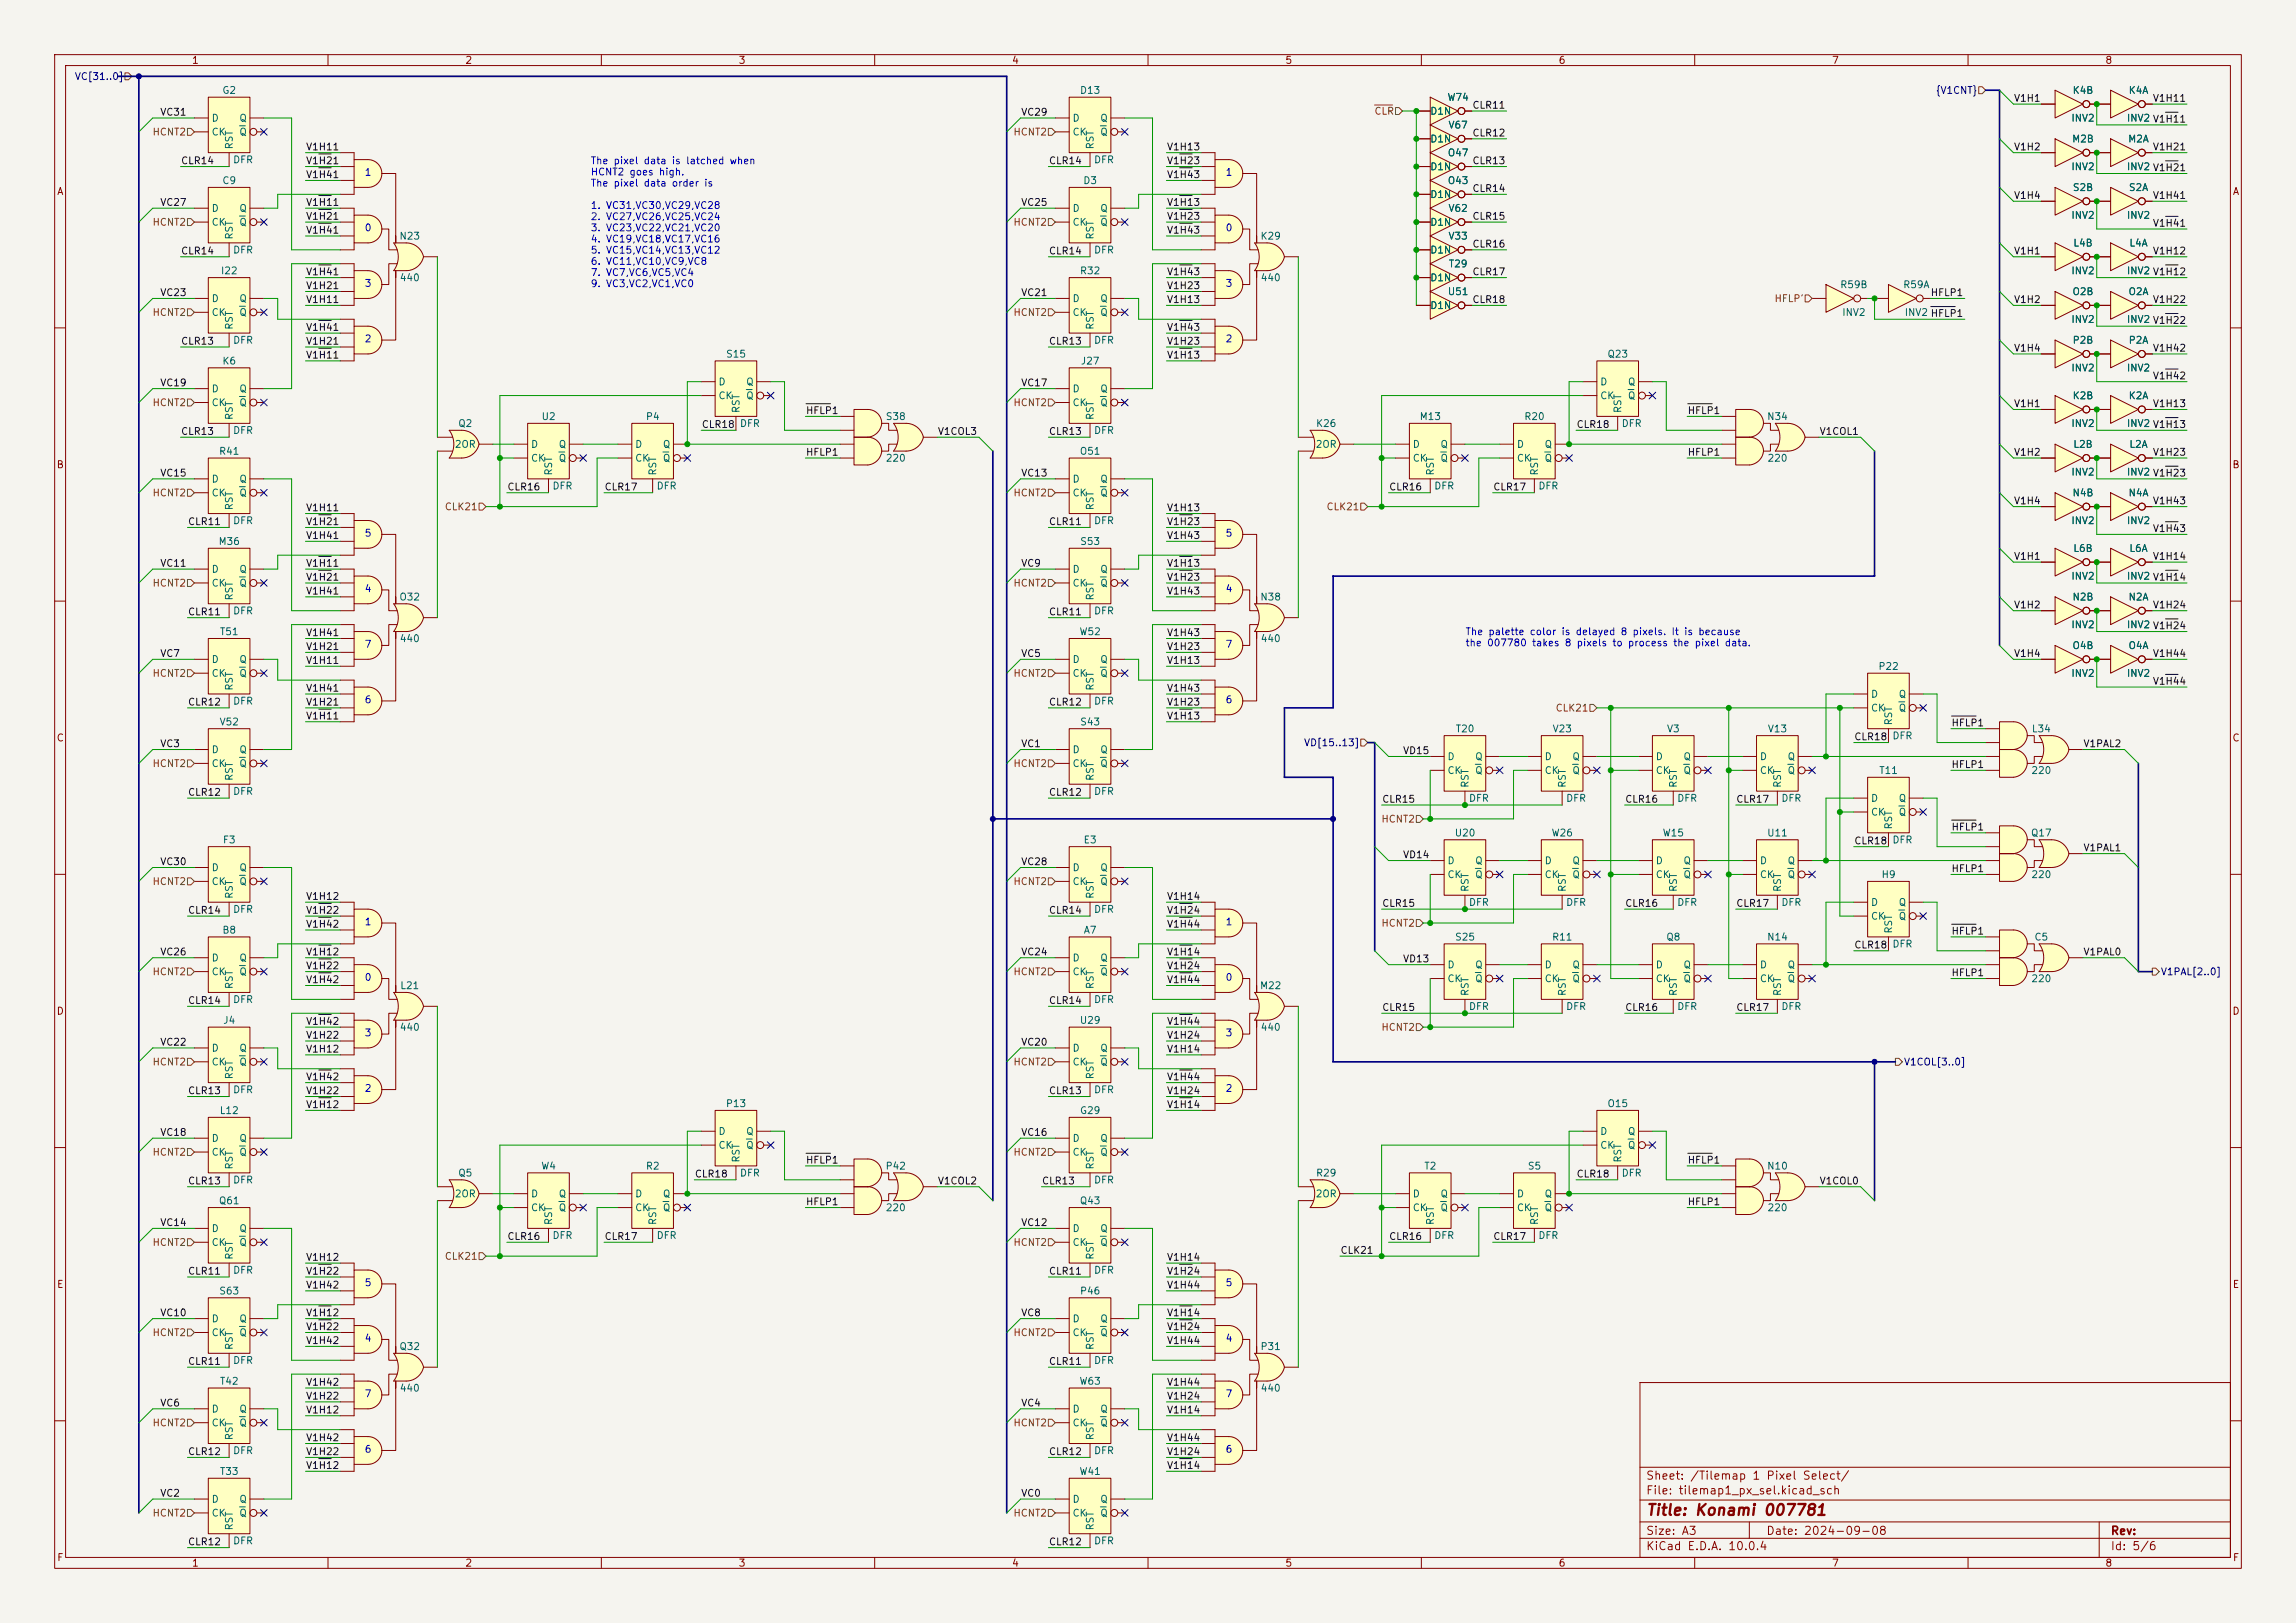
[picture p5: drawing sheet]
<svg xmlns="http://www.w3.org/2000/svg" width="420mm" height="297mm" viewBox="0 0 420 297" stroke-linecap="round" stroke-linejoin="round" font-family="sans-serif">
<defs><g id="words">
<text font-size="2" fill="#840000" x="301" y="277.8">Title: Konami 007781</text>
<g font-size="1.5" fill="#840000">
<text x="301" y="273.8">File: tilemap1_px_sel.kicad_sch</text>
<text x="301" y="271.1">Sheet: /Tilemap 1 Pixel Select/</text>
<text x="301" y="281.2">Size: A3</text>
<text x="323" y="281.2">Date: 2024-09-08</text>
<text x="386" y="281.2">Rev:</text>
<text x="301" y="284">KiCad E.D.A. 10.0.4</text>
<text x="386" y="284">Id: 5/6</text>
</g>
<g font-size="1.3" fill="#840000">
<text x="35" y="12">1</text>
<text x="85" y="12">2</text>
<text x="135" y="12">3</text>
<text x="185" y="12">4</text>
<text x="235" y="12">5</text>
<text x="285" y="12">6</text>
<text x="335" y="12">7</text>
<text x="385" y="12">8</text>
<text x="10.3" y="36">A</text>
<text x="408.3" y="36">A</text>
<text x="10.3" y="86">B</text>
<text x="408.2" y="86">B</text>
<text x="10.3" y="136">C</text>
<text x="408.2" y="136">C</text>
<text x="10.3" y="186">D</text>
<text x="408.2" y="186">D</text>
<text x="10.3" y="236">E</text>
<text x="408.3" y="236">E</text>
<text x="10.3" y="286">F</text>
<text x="35" y="287">1</text>
<text x="85" y="287">2</text>
<text x="135" y="287">3</text>
<text x="185" y="287">4</text>
<text x="235" y="287">5</text>
<text x="285" y="287">6</text>
<text x="335" y="287">7</text>
<text x="385" y="287">8</text>
<text x="408.3" y="286">F</text>
</g>
<g font-size="1.3" fill="#000084">
<text x="13.6" y="14.9">VC[31..0]</text>
<text x="354" y="17.5">{V1CNT}</text>
<text x="238.4" y="136.9">VD[15..13]</text>
<text x="395.2" y="178.8">V1PAL[2..0]</text>
<text x="348.2" y="195.3">V1COL[3..0]</text>
</g>
<g font-size="1.3" fill="#006464">
<text x="40.6" y="17.5">G2</text>
<text x="197.4" y="17.5">D13</text>
<text x="379" y="17.5">K4B</text>
<text x="389.3" y="17.5">K4A</text>
<text x="38.6" y="22.6">D</text>
<text x="43.7" y="22.6">Q</text>
<text x="196.1" y="22.6">D</text>
<text x="201.2" y="22.6">Q</text>
<text x="261.5" y="21.3">D1N</text>
<text x="264.7" y="18.8">W74</text>
<text x="264.8" y="23.8">V67</text>
<text x="378.8" y="22.6">INV2</text>
<text x="388.9" y="22.6">INV2 V1H11</text>
<text x="388.9" y="22.6">INV2</text>
<text x="38.6" y="25.1">CK</text>
<text x="42.9" y="27.4" transform="rotate(-90 42.9 27.4)">RST</text>
<text x="43.7" y="25.1">Q</text>
<text x="196.1" y="25.1">CK</text>
<text x="200.4" y="27.4" transform="rotate(-90 200.4 27.4)">RST</text>
<text x="201.2" y="25.1">Q</text>
<text x="261.5" y="26.4">D1N</text>
<text x="264.7" y="28.9">O47</text>
<text x="378.9" y="26.4">M2B</text>
<text x="389.2" y="26.4">M2A</text>
<text x="40.6" y="34">C9</text>
<text x="42.5" y="30.2">DFR</text>
<text x="198" y="34">D3</text>
<text x="200" y="30.2">DFR</text>
<text x="261.5" y="31.5">D1N</text>
<text x="264.7" y="34">O43</text>
<text x="378.8" y="31.5">INV2</text>
<text x="379.1" y="35.3">S2B</text>
<text x="388.9" y="31.5">INV2 V1H21</text>
<text x="388.9" y="31.5">INV2</text>
<text x="389.3" y="35.3">S2A</text>
<text x="38.6" y="39.1">D</text>
<text x="38.6" y="41.6">CK</text>
<text x="43.7" y="41.6">Q</text>
<text x="43.7" y="39.1">Q</text>
<text x="196.1" y="39.1">D</text>
<text x="196.1" y="41.6">CK</text>
<text x="201.2" y="41.6">Q</text>
<text x="201.2" y="39.1">Q</text>
<text x="261.5" y="36.5">D1N</text>
<text x="261.5" y="41.6">D1N</text>
<text x="264.8" y="39.1">V62</text>
<text x="378.8" y="40.3">INV2</text>
<text x="388.9" y="40.3">INV2</text>
<text x="42.5" y="46.7">DFR</text>
<text x="42.9" y="43.9" transform="rotate(-90 42.9 43.9)">RST</text>
<text x="73" y="44.2">N23</text>
<text x="200" y="46.7">DFR</text>
<text x="200.4" y="43.9" transform="rotate(-90 200.4 43.9)">RST</text>
<text x="230.5" y="44.2">K29</text>
<text x="261.5" y="46.7">D1N</text>
<text x="264.8" y="44.2">V33</text>
<text x="379.1" y="45.4">L4B</text>
<text x="389.4" y="45.4">L4A</text>
<text x="40.3" y="50.5">I22</text>
<text x="73" y="51.8">440</text>
<text x="197.4" y="50.5">R32</text>
<text x="230.5" y="51.8">440</text>
<text x="261.5" y="51.8">D1N</text>
<text x="264.9" y="49.2">T29</text>
<text x="336.5" y="53">R59B</text>
<text x="348" y="53">R59A</text>
<text x="378.8" y="50.5">INV2</text>
<text x="388.9" y="50.5">INV2 V1H12</text>
<text x="388.9" y="50.5">INV2</text>
<text x="38.6" y="55.6">D</text>
<text x="38.6" y="58.1">CK</text>
<text x="43.7" y="58.1">Q</text>
<text x="43.7" y="55.6">Q</text>
<text x="196.1" y="55.6">D</text>
<text x="196.1" y="58.1">CK</text>
<text x="201.2" y="58.1">Q</text>
<text x="201.2" y="55.6">Q</text>
<text x="261.5" y="56.9">D1N</text>
<text x="264.7" y="54.3">U51</text>
<text x="336.9" y="58.1">INV2</text>
<text x="348.3" y="58.1">INV2 HFLP1</text>
<text x="378.8" y="59.4">INV2</text>
<text x="379" y="54.3">O2B</text>
<text x="388.9" y="59.4">INV2 V1H22</text>
<text x="388.9" y="59.4">INV2</text>
<text x="389.2" y="54.3">O2A</text>
<text x="42.5" y="63.2">DFR</text>
<text x="42.9" y="60.5" transform="rotate(-90 42.9 60.5)">RST</text>
<text x="132.7" y="65.7">S15</text>
<text x="200" y="63.2">DFR</text>
<text x="200.4" y="60.5" transform="rotate(-90 200.4 60.5)">RST</text>
<text x="293.9" y="65.7">Q23</text>
<text x="379" y="63.2">P2B</text>
<text x="389.3" y="63.2">P2A</text>
<text x="40.6" y="67">K6</text>
<text x="131.3" y="70.8">D</text>
<text x="136.4" y="70.8">Q</text>
<text x="197.6" y="67">J27</text>
<text x="292.6" y="70.8">D</text>
<text x="297.7" y="70.8">Q</text>
<text x="378.8" y="68.3">INV2</text>
<text x="388.9" y="68.3">INV2</text>
<text x="38.6" y="72.1">D</text>
<text x="38.6" y="74.6">CK</text>
<text x="42.9" y="77" transform="rotate(-90 42.9 77)">RST</text>
<text x="43.7" y="74.6">Q</text>
<text x="43.7" y="72.1">Q</text>
<text x="99" y="77.2">U2</text>
<text x="118" y="77.2">P4</text>
<text x="131.3" y="73.4">CK</text>
<text x="135.6" y="75.7" transform="rotate(-90 135.6 75.7)">RST</text>
<text x="136.4" y="73.4">Q</text>
<text x="161.9" y="77.2">S38</text>
<text x="196.1" y="72.1">D</text>
<text x="196.1" y="74.6">CK</text>
<text x="200.4" y="77" transform="rotate(-90 200.4 77)">RST</text>
<text x="201.2" y="74.6">Q</text>
<text x="201.2" y="72.1">Q</text>
<text x="259.6" y="77.2">M13</text>
<text x="278.7" y="77.2">R20</text>
<text x="292.6" y="73.4">CK</text>
<text x="296.9" y="75.7" transform="rotate(-90 296.9 75.7)">RST</text>
<text x="297.7" y="73.4">Q</text>
<text x="323.1" y="77.2">N34</text>
<text x="379" y="73.4">K2B</text>
<text x="389.3" y="73.4">K2A</text>
<text x="40" y="83.5">R41</text>
<text x="42.5" y="79.7">DFR</text>
<text x="83.1" y="82.3">2OR</text>
<text x="83.7" y="78.4">Q2</text>
<text x="97" y="82.3">D</text>
<text x="102.1" y="82.3">Q</text>
<text x="116.1" y="82.3">D</text>
<text x="121.1" y="82.3">Q</text>
<text x="135.2" y="78.4">DFR</text>
<text x="197.4" y="83.5">O51</text>
<text x="200" y="79.7">DFR</text>
<text x="240.6" y="82.3">2OR</text>
<text x="240.6" y="78.4">K26</text>
<text x="258.3" y="82.3">D</text>
<text x="263.4" y="82.3">Q</text>
<text x="277.4" y="82.3">D</text>
<text x="282.4" y="82.3">Q</text>
<text x="296.5" y="78.4">DFR</text>
<text x="378.8" y="78.4">INV2</text>
<text x="379.1" y="82.3">L2B</text>
<text x="388.9" y="78.4">INV2 V1H13</text>
<text x="388.9" y="78.4">INV2</text>
<text x="389.4" y="82.3">L2A</text>
<text x="38.6" y="88.6">D</text>
<text x="43.7" y="88.6">Q</text>
<text x="97" y="84.8">CK</text>
<text x="101" y="89.9">DFR</text>
<text x="101.3" y="87.1" transform="rotate(-90 101.3 87.1)">RST</text>
<text x="102.1" y="84.8">Q</text>
<text x="116.1" y="84.8">CK</text>
<text x="120" y="89.9">DFR</text>
<text x="120.4" y="87.1" transform="rotate(-90 120.4 87.1)">RST</text>
<text x="121.1" y="84.8">Q</text>
<text x="161.9" y="84.8">220</text>
<text x="196.1" y="88.6">D</text>
<text x="201.2" y="88.6">Q</text>
<text x="258.3" y="84.8">CK</text>
<text x="262.2" y="89.9">DFR</text>
<text x="262.6" y="87.1" transform="rotate(-90 262.6 87.1)">RST</text>
<text x="263.4" y="84.8">Q</text>
<text x="277.4" y="84.8">CK</text>
<text x="281.3" y="89.9">DFR</text>
<text x="281.6" y="87.1" transform="rotate(-90 281.6 87.1)">RST</text>
<text x="282.4" y="84.8">Q</text>
<text x="323.2" y="84.8">220</text>
<text x="378.8" y="87.3">INV2</text>
<text x="388.9" y="87.3">INV2 V1H23</text>
<text x="388.9" y="87.3">INV2</text>
<text x="38.6" y="91.1">CK</text>
<text x="42.9" y="93.5" transform="rotate(-90 42.9 93.5)">RST</text>
<text x="43.7" y="91.1">Q</text>
<text x="196.1" y="91.1">CK</text>
<text x="200.4" y="93.5" transform="rotate(-90 200.4 93.5)">RST</text>
<text x="201.2" y="91.1">Q</text>
<text x="379" y="91.1">N4B</text>
<text x="389.2" y="91.1">N4A</text>
<text x="39.9" y="100">M36</text>
<text x="42.5" y="96.2">DFR</text>
<text x="197.5" y="100">S53</text>
<text x="200" y="96.2">DFR</text>
<text x="378.8" y="96.2">INV2</text>
<text x="379.1" y="101.3">L6B</text>
<text x="388.9" y="96.2">INV2</text>
<text x="389.4" y="101.3">L6A</text>
<text x="38.6" y="105.1">D</text>
<text x="38.6" y="107.7">CK</text>
<text x="43.7" y="107.7">Q</text>
<text x="43.7" y="105.1">Q</text>
<text x="196.1" y="105.1">D</text>
<text x="196.1" y="107.7">CK</text>
<text x="201.2" y="107.7">Q</text>
<text x="201.2" y="105.1">Q</text>
<text x="378.8" y="106.4">INV2</text>
<text x="388.9" y="106.4">INV2 V1H14</text>
<text x="388.9" y="106.4">INV2</text>
<text x="42.5" y="112.7">DFR</text>
<text x="42.9" y="110" transform="rotate(-90 42.9 110)">RST</text>
<text x="73" y="110.2">O32</text>
<text x="200" y="112.7">DFR</text>
<text x="200.4" y="110" transform="rotate(-90 200.4 110)">RST</text>
<text x="230.4" y="110.2">N38</text>
<text x="379" y="110.2">N2B</text>
<text x="389.2" y="110.2">N2A</text>
<text x="40.1" y="116.5">T51</text>
<text x="73" y="117.8">440</text>
<text x="197.4" y="116.5">W52</text>
<text x="230.5" y="117.8">440</text>
<text x="378.8" y="115.3">INV2</text>
<text x="379" y="119.1">O4B</text>
<text x="388.9" y="115.3">INV2 V1H24</text>
<text x="388.9" y="115.3">INV2</text>
<text x="389.2" y="119.1">O4A</text>
<text x="38.6" y="121.6">D</text>
<text x="38.6" y="124.2">CK</text>
<text x="43.7" y="124.2">Q</text>
<text x="43.7" y="121.6">Q</text>
<text x="196.1" y="121.6">D</text>
<text x="196.1" y="124.2">CK</text>
<text x="201.2" y="124.2">Q</text>
<text x="201.2" y="121.6">Q</text>
<text x="343.5" y="122.9">P22</text>
<text x="378.8" y="124.2">INV2</text>
<text x="388.9" y="124.2">INV2</text>
<text x="42.5" y="129.2">DFR</text>
<text x="42.9" y="126.5" transform="rotate(-90 42.9 126.5)">RST</text>
<text x="200" y="129.2">DFR</text>
<text x="200.4" y="126.5" transform="rotate(-90 200.4 126.5)">RST</text>
<text x="342.1" y="128">D</text>
<text x="342.1" y="130.5">CK</text>
<text x="347.2" y="130.5">Q</text>
<text x="347.2" y="128">Q</text>
<text x="40.1" y="133.1">V52</text>
<text x="197.5" y="133.1">S43</text>
<text x="266.2" y="134.3">T20</text>
<text x="283.9" y="134.3">V23</text>
<text x="304.8" y="134.3">V3</text>
<text x="323.3" y="134.3">V13</text>
<text x="346.1" y="135.6">DFR</text>
<text x="346.4" y="132.8" transform="rotate(-90 346.4 132.8)">RST</text>
<text x="371.6" y="134.3">L34</text>
<text x="38.6" y="138.1">D</text>
<text x="38.6" y="140.7">CK</text>
<text x="42.9" y="143" transform="rotate(-90 42.9 143)">RST</text>
<text x="43.7" y="140.7">Q</text>
<text x="43.7" y="138.1">Q</text>
<text x="196.1" y="138.1">D</text>
<text x="196.1" y="140.7">CK</text>
<text x="200.4" y="143" transform="rotate(-90 200.4 143)">RST</text>
<text x="201.2" y="140.7">Q</text>
<text x="201.2" y="138.1">Q</text>
<text x="264.7" y="139.4">D</text>
<text x="264.7" y="141.9">CK</text>
<text x="269.7" y="141.9">Q</text>
<text x="269.7" y="139.4">Q</text>
<text x="282.4" y="139.4">D</text>
<text x="282.4" y="141.9">CK</text>
<text x="287.5" y="141.9">Q</text>
<text x="287.5" y="139.4">Q</text>
<text x="302.8" y="139.4">D</text>
<text x="302.8" y="141.9">CK</text>
<text x="307.8" y="141.9">Q</text>
<text x="307.8" y="139.4">Q</text>
<text x="321.8" y="139.4">D</text>
<text x="321.8" y="141.9">CK</text>
<text x="326.9" y="141.9">Q</text>
<text x="326.9" y="139.4">Q</text>
<text x="343.6" y="141.9">T11</text>
<text x="371.5" y="141.9">220</text>
<text x="42.5" y="145.8">DFR</text>
<text x="200" y="145.8">DFR</text>
<text x="268.6" y="147">DFR</text>
<text x="268.9" y="144.3" transform="rotate(-90 268.9 144.3)">RST</text>
<text x="286.4" y="147">DFR</text>
<text x="286.7" y="144.3" transform="rotate(-90 286.7 144.3)">RST</text>
<text x="306.7" y="147">DFR</text>
<text x="307" y="144.3" transform="rotate(-90 307 144.3)">RST</text>
<text x="325.7" y="147">DFR</text>
<text x="326.1" y="144.3" transform="rotate(-90 326.1 144.3)">RST</text>
<text x="342.1" y="147">D</text>
<text x="342.1" y="149.6">CK</text>
<text x="347.2" y="149.6">Q</text>
<text x="347.2" y="147">Q</text>
<text x="40.7" y="154.6">F3</text>
<text x="198.1" y="154.6">E3</text>
<text x="266" y="153.4">U20</text>
<text x="283.7" y="153.4">W26</text>
<text x="304" y="153.4">W15</text>
<text x="323.1" y="153.4">U11</text>
<text x="346.1" y="154.6">DFR</text>
<text x="346.4" y="151.9" transform="rotate(-90 346.4 151.9)">RST</text>
<text x="371.4" y="153.4">Q17</text>
<text x="38.6" y="159.7">D</text>
<text x="43.7" y="159.7">Q</text>
<text x="196.1" y="159.7">D</text>
<text x="201.2" y="159.7">Q</text>
<text x="264.7" y="158.5">D</text>
<text x="264.7" y="161">CK</text>
<text x="269.7" y="161">Q</text>
<text x="269.7" y="158.5">Q</text>
<text x="282.4" y="158.5">D</text>
<text x="282.4" y="161">CK</text>
<text x="287.5" y="161">Q</text>
<text x="287.5" y="158.5">Q</text>
<text x="302.8" y="158.5">D</text>
<text x="302.8" y="161">CK</text>
<text x="307.8" y="161">Q</text>
<text x="307.8" y="158.5">Q</text>
<text x="321.8" y="158.5">D</text>
<text x="321.8" y="161">CK</text>
<text x="326.9" y="161">Q</text>
<text x="326.9" y="158.5">Q</text>
<text x="344.1" y="161">H9</text>
<text x="371.5" y="161">220</text>
<text x="38.6" y="162.3">CK</text>
<text x="42.5" y="167.3">DFR</text>
<text x="42.9" y="164.6" transform="rotate(-90 42.9 164.6)">RST</text>
<text x="43.7" y="162.3">Q</text>
<text x="196.1" y="162.3">CK</text>
<text x="200" y="167.3">DFR</text>
<text x="200.4" y="164.6" transform="rotate(-90 200.4 164.6)">RST</text>
<text x="201.2" y="162.3">Q</text>
<text x="268.6" y="166.1">DFR</text>
<text x="268.9" y="163.3" transform="rotate(-90 268.9 163.3)">RST</text>
<text x="286.4" y="166.1">DFR</text>
<text x="286.7" y="163.3" transform="rotate(-90 286.7 163.3)">RST</text>
<text x="306.7" y="166.1">DFR</text>
<text x="307" y="163.3" transform="rotate(-90 307 163.3)">RST</text>
<text x="325.7" y="166.1">DFR</text>
<text x="326.1" y="163.3" transform="rotate(-90 326.1 163.3)">RST</text>
<text x="342.1" y="166.1">D</text>
<text x="347.2" y="166.1">Q</text>
<text x="40.6" y="171.2">B8</text>
<text x="198.1" y="171.2">A7</text>
<text x="266.1" y="172.4">S25</text>
<text x="283.8" y="172.4">R11</text>
<text x="304.7" y="172.4">Q8</text>
<text x="323.1" y="172.4">N14</text>
<text x="342.1" y="168.6">CK</text>
<text x="346.1" y="173.7">DFR</text>
<text x="346.4" y="170.9" transform="rotate(-90 346.4 170.9)">RST</text>
<text x="347.2" y="168.6">Q</text>
<text x="372" y="172.4">C5</text>
<text x="38.6" y="176.2">D</text>
<text x="38.6" y="178.8">CK</text>
<text x="43.7" y="178.8">Q</text>
<text x="43.7" y="176.2">Q</text>
<text x="196.1" y="176.2">D</text>
<text x="196.1" y="178.8">CK</text>
<text x="201.2" y="178.8">Q</text>
<text x="201.2" y="176.2">Q</text>
<text x="264.7" y="177.5">D</text>
<text x="269.7" y="177.5">Q</text>
<text x="282.4" y="177.5">D</text>
<text x="287.5" y="177.5">Q</text>
<text x="302.8" y="177.5">D</text>
<text x="307.8" y="177.5">Q</text>
<text x="321.8" y="177.5">D</text>
<text x="326.9" y="177.5">Q</text>
<text x="42.5" y="183.9">DFR</text>
<text x="42.9" y="181.1" transform="rotate(-90 42.9 181.1)">RST</text>
<text x="73.1" y="181.3">L21</text>
<text x="200" y="183.9">DFR</text>
<text x="200.4" y="181.1" transform="rotate(-90 200.4 181.1)">RST</text>
<text x="230.4" y="181.3">M22</text>
<text x="264.7" y="180">CK</text>
<text x="268.6" y="185.1">DFR</text>
<text x="268.9" y="182.4" transform="rotate(-90 268.9 182.4)">RST</text>
<text x="269.7" y="180">Q</text>
<text x="282.4" y="180">CK</text>
<text x="286.4" y="185.1">DFR</text>
<text x="286.7" y="182.4" transform="rotate(-90 286.7 182.4)">RST</text>
<text x="287.5" y="180">Q</text>
<text x="302.8" y="180">CK</text>
<text x="306.7" y="185.1">DFR</text>
<text x="307" y="182.4" transform="rotate(-90 307 182.4)">RST</text>
<text x="307.8" y="180">Q</text>
<text x="321.8" y="180">CK</text>
<text x="325.7" y="185.1">DFR</text>
<text x="326.1" y="182.4" transform="rotate(-90 326.1 182.4)">RST</text>
<text x="326.9" y="180">Q</text>
<text x="371.5" y="180">220</text>
<text x="40.7" y="187.7">J4</text>
<text x="73" y="188.9">440</text>
<text x="197.4" y="187.7">U29</text>
<text x="230.5" y="188.9">440</text>
<text x="38.6" y="192.7">D</text>
<text x="38.6" y="195.3">CK</text>
<text x="42.9" y="197.6" transform="rotate(-90 42.9 197.6)">RST</text>
<text x="43.7" y="195.3">Q</text>
<text x="43.7" y="192.7">Q</text>
<text x="196.1" y="192.7">D</text>
<text x="196.1" y="195.3">CK</text>
<text x="200.4" y="197.6" transform="rotate(-90 200.4 197.6)">RST</text>
<text x="201.2" y="195.3">Q</text>
<text x="201.2" y="192.7">Q</text>
<text x="42.5" y="200.4">DFR</text>
<text x="132.7" y="202.9">P13</text>
<text x="200" y="200.4">DFR</text>
<text x="293.9" y="202.9">O15</text>
<text x="38.6" y="209.3">D</text>
<text x="40.1" y="204.2">L12</text>
<text x="43.7" y="209.3">Q</text>
<text x="131.3" y="208">D</text>
<text x="136.4" y="208">Q</text>
<text x="196.1" y="209.3">D</text>
<text x="197.4" y="204.2">G29</text>
<text x="201.2" y="209.3">Q</text>
<text x="292.6" y="208">D</text>
<text x="297.7" y="208">Q</text>
<text x="38.6" y="211.8">CK</text>
<text x="42.9" y="214.1" transform="rotate(-90 42.9 214.1)">RST</text>
<text x="43.7" y="211.8">Q</text>
<text x="83.7" y="215.6">Q5</text>
<text x="98.9" y="214.3">W4</text>
<text x="118" y="214.3">R2</text>
<text x="131.3" y="210.5">CK</text>
<text x="135.2" y="215.6">DFR</text>
<text x="135.6" y="212.9" transform="rotate(-90 135.6 212.9)">RST</text>
<text x="136.4" y="210.5">Q</text>
<text x="161.9" y="214.3">P42</text>
<text x="196.1" y="211.8">CK</text>
<text x="200.4" y="214.1" transform="rotate(-90 200.4 214.1)">RST</text>
<text x="201.2" y="211.8">Q</text>
<text x="240.6" y="215.6">R29</text>
<text x="260.4" y="214.3">T2</text>
<text x="279.4" y="214.3">S5</text>
<text x="292.6" y="210.5">CK</text>
<text x="296.5" y="215.6">DFR</text>
<text x="296.9" y="212.9" transform="rotate(-90 296.9 212.9)">RST</text>
<text x="297.7" y="210.5">Q</text>
<text x="323.1" y="214.3">N10</text>
<text x="39.9" y="220.7">Q61</text>
<text x="42.5" y="216.9">DFR</text>
<text x="83.1" y="219.4">2OR</text>
<text x="97" y="219.4">D</text>
<text x="97" y="222">CK</text>
<text x="102.1" y="222">Q</text>
<text x="102.1" y="219.4">Q</text>
<text x="116.1" y="219.4">D</text>
<text x="116.1" y="222">CK</text>
<text x="121.1" y="222">Q</text>
<text x="121.1" y="219.4">Q</text>
<text x="161.9" y="222">220</text>
<text x="197.4" y="220.7">Q43</text>
<text x="200" y="216.9">DFR</text>
<text x="240.6" y="219.4">2OR</text>
<text x="258.3" y="219.4">D</text>
<text x="258.3" y="222">CK</text>
<text x="263.4" y="222">Q</text>
<text x="263.4" y="219.4">Q</text>
<text x="277.4" y="219.4">D</text>
<text x="277.4" y="222">CK</text>
<text x="282.4" y="222">Q</text>
<text x="282.4" y="219.4">Q</text>
<text x="323.2" y="222">220</text>
<text x="38.6" y="225.8">D</text>
<text x="43.7" y="225.8">Q</text>
<text x="101" y="227">DFR</text>
<text x="101.3" y="224.3" transform="rotate(-90 101.3 224.3)">RST</text>
<text x="120" y="227">DFR</text>
<text x="120.4" y="224.3" transform="rotate(-90 120.4 224.3)">RST</text>
<text x="196.1" y="225.8">D</text>
<text x="201.2" y="225.8">Q</text>
<text x="262.2" y="227">DFR</text>
<text x="262.6" y="224.3" transform="rotate(-90 262.6 224.3)">RST</text>
<text x="281.3" y="227">DFR</text>
<text x="281.6" y="224.3" transform="rotate(-90 281.6 224.3)">RST</text>
<text x="38.6" y="228.3">CK</text>
<text x="42.5" y="233.4">DFR</text>
<text x="42.9" y="230.6" transform="rotate(-90 42.9 230.6)">RST</text>
<text x="43.7" y="228.3">Q</text>
<text x="196.1" y="228.3">CK</text>
<text x="200" y="233.4">DFR</text>
<text x="200.4" y="230.6" transform="rotate(-90 200.4 230.6)">RST</text>
<text x="201.2" y="228.3">Q</text>
<text x="40" y="237.2">S63</text>
<text x="197.4" y="237.2">P46</text>
<text x="38.6" y="242.3">D</text>
<text x="38.6" y="244.8">CK</text>
<text x="43.7" y="244.8">Q</text>
<text x="43.7" y="242.3">Q</text>
<text x="196.1" y="242.3">D</text>
<text x="196.1" y="244.8">CK</text>
<text x="201.2" y="244.8">Q</text>
<text x="201.2" y="242.3">Q</text>
<text x="42.5" y="249.9">DFR</text>
<text x="42.9" y="247.1" transform="rotate(-90 42.9 247.1)">RST</text>
<text x="73" y="247.4">Q32</text>
<text x="200" y="249.9">DFR</text>
<text x="200.4" y="247.1" transform="rotate(-90 200.4 247.1)">RST</text>
<text x="230.5" y="247.4">P31</text>
<text x="40.1" y="253.7">T42</text>
<text x="73" y="255">440</text>
<text x="197.4" y="253.7">W63</text>
<text x="230.5" y="255">440</text>
<text x="38.6" y="258.8">D</text>
<text x="38.6" y="261.3">CK</text>
<text x="42.9" y="263.7" transform="rotate(-90 42.9 263.7)">RST</text>
<text x="43.7" y="261.3">Q</text>
<text x="43.7" y="258.8">Q</text>
<text x="196.1" y="258.8">D</text>
<text x="196.1" y="261.3">CK</text>
<text x="200.4" y="263.7" transform="rotate(-90 200.4 263.7)">RST</text>
<text x="201.2" y="261.3">Q</text>
<text x="201.2" y="258.8">Q</text>
<text x="42.5" y="266.4">DFR</text>
<text x="200" y="266.4">DFR</text>
<text x="38.6" y="275.3">D</text>
<text x="40.1" y="270.2">T33</text>
<text x="43.7" y="275.3">Q</text>
<text x="196.1" y="275.3">D</text>
<text x="197.4" y="270.2">W41</text>
<text x="201.2" y="275.3">Q</text>
<text x="38.6" y="277.8">CK</text>
<text x="42.9" y="280.2" transform="rotate(-90 42.9 280.2)">RST</text>
<text x="43.7" y="277.8">Q</text>
<text x="196.1" y="277.8">CK</text>
<text x="200.4" y="280.2" transform="rotate(-90 200.4 280.2)">RST</text>
<text x="201.2" y="277.8">Q</text>
<text x="42.5" y="282.9">DFR</text>
<text x="200" y="282.9">DFR</text>
</g>
<g font-size="1.3" fill="#0f0f0f">
<text x="29.2" y="21.5">VC31</text>
<text x="186.7" y="21.5">VC29</text>
<text x="269.2" y="20.2">CLR11</text>
<text x="368.3" y="18.9">V1H1</text>
<text x="393.7" y="18.9">V1H11</text>
<text x="55.9" y="27.8">V1H11</text>
<text x="213.4" y="27.8">V1H13</text>
<text x="269.2" y="25.3">CLR12</text>
<text x="368.3" y="27.8">V1H2</text>
<text x="393.7" y="27.8">V1H21</text>
<text x="33" y="30.4">CLR14</text>
<text x="55.9" y="32.9">V1H41</text>
<text x="55.9" y="30.4">V1H21</text>
<text x="191.8" y="30.4">CLR14</text>
<text x="213.4" y="32.9">V1H43</text>
<text x="213.4" y="30.4">V1H23</text>
<text x="269.2" y="35.4">CLR14</text>
<text x="269.2" y="30.4">CLR13</text>
<text x="29.2" y="38">VC27</text>
<text x="55.9" y="38">V1H11</text>
<text x="55.9" y="40.5">V1H21</text>
<text x="186.7" y="38">VC25</text>
<text x="213.4" y="38">V1H13</text>
<text x="213.4" y="40.5">V1H23</text>
<text x="269.2" y="40.5">CLR15</text>
<text x="368.3" y="36.7">V1H4</text>
<text x="393.7" y="36.7">V1H41</text>
<text x="393.7" y="41.8">V1H41</text>
<text x="33" y="46.9">CLR14</text>
<text x="55.9" y="43.1">V1H41</text>
<text x="191.8" y="46.9">CLR14</text>
<text x="213.4" y="43.1">V1H43</text>
<text x="269.2" y="45.6">CLR16</text>
<text x="368.3" y="46.9">V1H1</text>
<text x="393.7" y="46.9">V1H12</text>
<text x="55.9" y="53.2">V1H21</text>
<text x="55.9" y="50.7">V1H41</text>
<text x="213.4" y="50.7">V1H43</text>
<text x="213.4" y="53.2">V1H23</text>
<text x="269.2" y="50.7">CLR17</text>
<text x="29.2" y="54.5">VC23</text>
<text x="55.9" y="55.8">V1H11</text>
<text x="186.7" y="54.5">VC21</text>
<text x="213.4" y="55.8">V1H13</text>
<text x="269.2" y="55.8">CLR18</text>
<text x="353.1" y="54.5">HFLP1</text>
<text x="368.3" y="55.8">V1H2</text>
<text x="393.7" y="55.8">V1H22</text>
<text x="33" y="63.4">CLR13</text>
<text x="55.9" y="60.8">V1H41</text>
<text x="55.9" y="65.9">V1H11</text>
<text x="55.9" y="63.4">V1H21</text>
<text x="191.8" y="63.4">CLR13</text>
<text x="213.4" y="60.8">V1H43</text>
<text x="213.4" y="63.4">V1H23</text>
<text x="213.4" y="65.9">V1H13</text>
<text x="368.3" y="64.6">V1H4</text>
<text x="393.7" y="64.6">V1H42</text>
<text x="29.2" y="71">VC19</text>
<text x="186.7" y="71">VC17</text>
<text x="393.7" y="69.7">V1H42</text>
<text x="147.3" y="76.1">HFLP1</text>
<text x="308.6" y="76.1">HFLP1</text>
<text x="368.3" y="74.8">V1H1</text>
<text x="393.7" y="74.8">V1H13</text>
<text x="33" y="79.9">CLR13</text>
<text x="128.3" y="78.6">CLR18</text>
<text x="147.3" y="83.7">HFLP1</text>
<text x="171.4" y="79.9">V1COL3</text>
<text x="191.8" y="79.9">CLR13</text>
<text x="288.3" y="78.6">CLR18</text>
<text x="308.6" y="83.7">HFLP1</text>
<text x="332.7" y="79.9">V1COL1</text>
<text x="368.3" y="83.7">V1H2</text>
<text x="393.7" y="83.7">V1H23</text>
<text x="29.2" y="87.5">VC15</text>
<text x="186.7" y="87.5">VC13</text>
<text x="55.9" y="93.9">V1H11</text>
<text x="92.7" y="90">CLR16</text>
<text x="110.5" y="90">CLR17</text>
<text x="213.4" y="93.9">V1H13</text>
<text x="254" y="90">CLR16</text>
<text x="273" y="90">CLR17</text>
<text x="368.3" y="92.6">V1H4</text>
<text x="393.7" y="92.6">V1H43</text>
<text x="34.3" y="96.4">CLR11</text>
<text x="55.9" y="96.4">V1H21</text>
<text x="55.9" y="98.9">V1H41</text>
<text x="191.8" y="96.4">CLR11</text>
<text x="213.4" y="96.4">V1H23</text>
<text x="213.4" y="98.9">V1H43</text>
<text x="393.7" y="97.7">V1H43</text>
<text x="29.2" y="104">VC11</text>
<text x="55.9" y="106.6">V1H21</text>
<text x="55.9" y="104">V1H11</text>
<text x="186.7" y="104">VC9</text>
<text x="213.4" y="106.6">V1H23</text>
<text x="213.4" y="104">V1H13</text>
<text x="368.3" y="102.7">V1H1</text>
<text x="393.7" y="102.7">V1H14</text>
<text x="34.3" y="112.9">CLR11</text>
<text x="55.9" y="109.1">V1H41</text>
<text x="191.8" y="112.9">CLR11</text>
<text x="213.4" y="109.1">V1H43</text>
<text x="368.3" y="111.6">V1H2</text>
<text x="393.7" y="111.6">V1H24</text>
<text x="55.9" y="119.3">V1H21</text>
<text x="55.9" y="116.7">V1H41</text>
<text x="213.4" y="119.3">V1H23</text>
<text x="213.4" y="116.7">V1H43</text>
<text x="29.2" y="120.5">VC7</text>
<text x="55.9" y="121.8">V1H11</text>
<text x="186.7" y="120.5">VC5</text>
<text x="213.4" y="121.8">V1H13</text>
<text x="368.3" y="120.5">V1H4</text>
<text x="393.7" y="125.6">V1H44</text>
<text x="393.7" y="120.5">V1H44</text>
<text x="34.3" y="129.4">CLR12</text>
<text x="55.9" y="126.9">V1H41</text>
<text x="55.9" y="132">V1H11</text>
<text x="55.9" y="129.4">V1H21</text>
<text x="191.8" y="129.4">CLR12</text>
<text x="213.4" y="132">V1H13</text>
<text x="213.4" y="126.9">V1H43</text>
<text x="213.4" y="129.4">V1H23</text>
<text x="29.2" y="137">VC3</text>
<text x="186.7" y="137">VC1</text>
<text x="339.1" y="135.8">CLR18</text>
<text x="356.9" y="133.2">HFLP1</text>
<text x="381" y="137">V1PAL2</text>
<text x="256.5" y="138.3">VD15</text>
<text x="356.9" y="140.8">HFLP1</text>
<text x="34.3" y="145.9">CLR12</text>
<text x="191.8" y="145.9">CLR12</text>
<text x="252.7" y="147.2">CLR15</text>
<text x="297.2" y="147.2">CLR16</text>
<text x="317.5" y="147.2">CLR17</text>
<text x="339.1" y="154.8">CLR18</text>
<text x="356.9" y="152.3">HFLP1</text>
<text x="29.2" y="158.6">VC30</text>
<text x="186.7" y="158.6">VC28</text>
<text x="256.5" y="157.4">VD14</text>
<text x="356.9" y="159.9">HFLP1</text>
<text x="381" y="156.1">V1PAL1</text>
<text x="34.3" y="167.5">CLR14</text>
<text x="55.9" y="165">V1H12</text>
<text x="55.9" y="167.5">V1H22</text>
<text x="191.8" y="167.5">CLR14</text>
<text x="213.4" y="167.5">V1H24</text>
<text x="213.4" y="165">V1H14</text>
<text x="252.7" y="166.2">CLR15</text>
<text x="297.2" y="166.2">CLR16</text>
<text x="317.5" y="166.2">CLR17</text>
<text x="55.9" y="170.1">V1H42</text>
<text x="213.4" y="170.1">V1H44</text>
<text x="339.1" y="173.9">CLR18</text>
<text x="356.9" y="171.3">HFLP1</text>
<text x="29.2" y="175.1">VC26</text>
<text x="55.9" y="177.7">V1H22</text>
<text x="55.9" y="175.1">V1H12</text>
<text x="186.7" y="175.1">VC24</text>
<text x="213.4" y="177.7">V1H24</text>
<text x="213.4" y="175.1">V1H14</text>
<text x="256.5" y="176.4">VD13</text>
<text x="356.9" y="178.9">HFLP1</text>
<text x="381" y="175.1">V1PAL0</text>
<text x="34.3" y="184">CLR14</text>
<text x="55.9" y="180.2">V1H42</text>
<text x="191.8" y="184">CLR14</text>
<text x="213.4" y="180.2">V1H44</text>
<text x="252.7" y="185.3">CLR15</text>
<text x="297.2" y="185.3">CLR16</text>
<text x="317.5" y="185.3">CLR17</text>
<text x="29.2" y="191.6">VC22</text>
<text x="55.9" y="190.4">V1H22</text>
<text x="55.9" y="187.8">V1H42</text>
<text x="186.7" y="191.6">VC20</text>
<text x="213.4" y="187.8">V1H44</text>
<text x="213.4" y="190.4">V1H24</text>
<text x="55.9" y="198">V1H42</text>
<text x="55.9" y="192.9">V1H12</text>
<text x="213.4" y="198">V1H44</text>
<text x="213.4" y="192.9">V1H14</text>
<text x="34.3" y="200.5">CLR13</text>
<text x="55.9" y="203.1">V1H12</text>
<text x="55.9" y="200.5">V1H22</text>
<text x="191.8" y="200.5">CLR13</text>
<text x="213.4" y="200.5">V1H24</text>
<text x="213.4" y="203.1">V1H14</text>
<text x="29.2" y="208.2">VC18</text>
<text x="186.7" y="208.2">VC16</text>
<text x="127" y="215.8">CLR18</text>
<text x="147.3" y="213.2">HFLP1</text>
<text x="288.3" y="215.8">CLR18</text>
<text x="308.6" y="213.2">HFLP1</text>
<text x="34.3" y="217">CLR13</text>
<text x="147.3" y="220.9">HFLP1</text>
<text x="171.4" y="217">V1COL2</text>
<text x="190.5" y="217">CLR13</text>
<text x="308.6" y="220.9">HFLP1</text>
<text x="332.7" y="217">V1COL0</text>
<text x="29.2" y="224.7">VC14</text>
<text x="92.7" y="227.2">CLR16</text>
<text x="110.5" y="227.2">CLR17</text>
<text x="186.7" y="224.7">VC12</text>
<text x="254" y="227.2">CLR16</text>
<text x="273" y="227.2">CLR17</text>
<text x="34.3" y="233.6">CLR11</text>
<text x="55.9" y="233.6">V1H22</text>
<text x="55.9" y="231">V1H12</text>
<text x="191.8" y="233.6">CLR11</text>
<text x="213.4" y="231">V1H14</text>
<text x="213.4" y="233.6">V1H24</text>
<text x="245.1" y="229.7">CLK21</text>
<text x="55.9" y="236.1">V1H42</text>
<text x="213.4" y="236.1">V1H44</text>
<text x="29.2" y="241.2">VC10</text>
<text x="55.9" y="243.7">V1H22</text>
<text x="55.9" y="241.2">V1H12</text>
<text x="186.7" y="241.2">VC8</text>
<text x="213.4" y="241.2">V1H14</text>
<text x="213.4" y="243.7">V1H24</text>
<text x="34.3" y="250.1">CLR11</text>
<text x="55.9" y="246.3">V1H42</text>
<text x="191.8" y="250.1">CLR11</text>
<text x="213.4" y="246.3">V1H44</text>
<text x="29.2" y="257.7">VC6</text>
<text x="55.9" y="253.9">V1H42</text>
<text x="55.9" y="256.4">V1H22</text>
<text x="186.7" y="257.7">VC4</text>
<text x="213.4" y="256.4">V1H24</text>
<text x="213.4" y="253.9">V1H44</text>
<text x="55.9" y="259">V1H12</text>
<text x="213.4" y="259">V1H14</text>
<text x="34.3" y="266.6">CLR12</text>
<text x="55.9" y="266.6">V1H22</text>
<text x="55.9" y="269.1">V1H12</text>
<text x="55.9" y="264">V1H42</text>
<text x="191.8" y="266.6">CLR12</text>
<text x="213.4" y="266.6">V1H24</text>
<text x="213.4" y="264">V1H44</text>
<text x="213.4" y="269.1">V1H14</text>
<text x="29.2" y="274.2">VC2</text>
<text x="186.7" y="274.2">VC0</text>
<text x="34.3" y="283.1">CLR12</text>
<text x="191.8" y="283.1">CLR12</text>
</g>
<g font-size="1.3" fill="#725600">
<text x="251.3" y="21.3">CLR</text>
<text x="27.8" y="25.1">HCNT2</text>
<text x="185.3" y="25.1">HCNT2</text>
<text x="27.8" y="41.6">HCNT2</text>
<text x="185.3" y="41.6">HCNT2</text>
<text x="27.8" y="58.1">HCNT2</text>
<text x="185.3" y="58.1">HCNT2</text>
<text x="324.5" y="55.6">HFLP'</text>
<text x="27.8" y="74.6">HCNT2</text>
<text x="185.3" y="74.6">HCNT2</text>
<text x="27.8" y="91.1">HCNT2</text>
<text x="81.2" y="93.7">CLK21</text>
<text x="185.3" y="91.1">HCNT2</text>
<text x="242.5" y="93.7">CLK21</text>
<text x="27.8" y="107.7">HCNT2</text>
<text x="185.3" y="107.7">HCNT2</text>
<text x="27.8" y="124.2">HCNT2</text>
<text x="185.3" y="124.2">HCNT2</text>
<text x="284.4" y="130.5">CLK21</text>
<text x="27.8" y="140.7">HCNT2</text>
<text x="185.3" y="140.7">HCNT2</text>
<text x="252.6" y="150.8">HCNT2</text>
<text x="27.8" y="162.3">HCNT2</text>
<text x="185.3" y="162.3">HCNT2</text>
<text x="252.6" y="169.9">HCNT2</text>
<text x="27.8" y="178.8">HCNT2</text>
<text x="185.3" y="178.8">HCNT2</text>
<text x="252.6" y="188.9">HCNT2</text>
<text x="27.8" y="195.3">HCNT2</text>
<text x="185.3" y="195.3">HCNT2</text>
<text x="27.8" y="211.8">HCNT2</text>
<text x="185.3" y="211.8">HCNT2</text>
<text x="27.8" y="228.3">HCNT2</text>
<text x="81.2" y="230.8">CLK21</text>
<text x="185.3" y="228.3">HCNT2</text>
<text x="27.8" y="244.8">HCNT2</text>
<text x="185.3" y="244.8">HCNT2</text>
<text x="27.8" y="261.3">HCNT2</text>
<text x="185.3" y="261.3">HCNT2</text>
<text x="27.8" y="277.8">HCNT2</text>
<text x="185.3" y="277.8">HCNT2</text>
</g>
<g font-size="1.3" fill="#0000c2">
<text x="66.6" y="32.5">1</text>
<text x="107.9" y="30.4">The pixel data is latched when</text>
<text x="107.9" y="32.4">HCNT2 goes high.</text>
<text x="107.9" y="34.5">The pixel data order is</text>
<text x="224.1" y="32.5">1</text>
<text x="107.9" y="38.5">1. VC31,VC30,VC29,VC28</text>
<text x="107.9" y="40.6">2. VC27,VC26,VC25,VC24</text>
<text x="66.6" y="42.6">0</text>
<text x="107.9" y="42.6">3. VC23,VC22,VC21,VC20</text>
<text x="107.9" y="44.7">4. VC19,VC18,VC17,VC16</text>
<text x="107.9" y="46.7">5. VC15,VC14,VC13,VC12</text>
<text x="224.1" y="42.6">0</text>
<text x="66.6" y="52.8">3</text>
<text x="107.9" y="48.8">6. VC11,VC10,VC9,VC8</text>
<text x="107.9" y="50.8">7. VC7,VC6,VC5,VC4</text>
<text x="107.9" y="52.9">9. VC3,VC2,VC1,VC0</text>
<text x="224.1" y="52.8">3</text>
<text x="66.6" y="63">2</text>
<text x="224.1" y="63">2</text>
<text x="66.6" y="98.5">5</text>
<text x="224.1" y="98.5">5</text>
<text x="66.6" y="108.7">4</text>
<text x="224.1" y="108.7">4</text>
<text x="66.6" y="118.8">7</text>
<text x="224.1" y="118.8">7</text>
<text x="268" y="116.5">The palette color is delayed 8 pixels. It is because</text>
<text x="268" y="118.6">the 007780 takes 8 pixels to process the pixel data.</text>
<text x="66.6" y="129">6</text>
<text x="224.1" y="129">6</text>
<text x="66.6" y="169.6">1</text>
<text x="224.1" y="169.6">1</text>
<text x="66.6" y="179.8">0</text>
<text x="224.1" y="179.8">0</text>
<text x="66.6" y="190">3</text>
<text x="224.1" y="190">3</text>
<text x="66.6" y="200.1">2</text>
<text x="224.1" y="200.1">2</text>
<text x="66.6" y="235.7">5</text>
<text x="224.1" y="235.7">5</text>
<text x="66.6" y="245.8">4</text>
<text x="224.1" y="245.8">4</text>
<text x="66.6" y="256">7</text>
<text x="224.1" y="256">7</text>
<text x="66.6" y="266.2">6</text>
<text x="224.1" y="266.2">6</text>
</g>
</g></defs>
<path d="M0 0h420v297h-420z" fill="#f5f4ef" stroke="#f5f4ef" stroke-width=".18"/>
<g fill="none" stroke="#840000" stroke-width=".18">
<path d="M10 10h400v277h-400zM12 12h396v273h-396zM60 10v2M110 10v2M160 10v2M210 10v2M260 10v2M310 10v2M360 10v2M10 60h2M408 60h2M10 110h2"/>
<path d="M408 110h2M10 160h2M408 160h2M10 210h2M408 210h2M300 253h108v32h-108zM10 260h2M300 278.5h108M300 274.5h108M300 268.5h108M320 278.5v3M384 278.5v6.5"/>
<path d="M408 260h2M60 285v2M110 285v2M160 285v2M210 285v2M260 285v2M300 281.5h108M310 285v2M360 285v2"/>
</g>
<path d="M38.1 100.3h7.6v10.2h-7.6z" fill="#ffffc2"/>
<g fill="none" stroke="#840000" stroke-width=".18">
<path d="M35.6 104.1h2.5M35.6 106.7h2.5M38.1 100.3h7.6v10.2h-7.6zM41.9 110.5v2.5M45.7 104.1h2.6M47 106.7h1.3"/>
<circle cx="46.4" cy="106.7" r=".63"/>
</g>
<path d="M43.8 105.6h1.1" fill="none" stroke="#006464" stroke-width=".18"/>
<path d="M38.1 83.8h7.6v10.2h-7.6z" fill="#ffffc2"/>
<g fill="none" stroke="#840000" stroke-width=".18">
<path d="M35.6 87.6h2.5M35.6 90.2h2.5M38.1 83.8h7.6v10.2h-7.6zM41.9 94v2.5M45.7 87.6h2.6M47 90.2h1.3"/>
<circle cx="46.4" cy="90.2" r=".63"/>
</g>
<path d="M43.8 89.1h1.1" fill="none" stroke="#006464" stroke-width=".18"/>
<path d="M64.8 232.4h2.5v5.1h-2.5z" fill="#ffffc2"/>
<g fill="#ffffc2" stroke="#ffffc2" stroke-width=".18">
<path d="M67.3 232.4a2.54 2.54 0 0 1 2.5 2.6l-2.5-.1z"/>
<path d="M67.3 234.9h2.5a2.54 2.54 0 0 1-2.5 2.6z"/>
</g>
<path d="M64.8 242.6h2.5v5h-2.5z" fill="#ffffc2"/>
<g fill="#ffffc2" stroke="#ffffc2" stroke-width=".18">
<path d="M67.3 242.6a2.54 2.54 0 0 1 2.5 2.5h-2.5z"/>
<path d="M67.3 245.1h2.5a2.54 2.54 0 0 1-2.5 2.5z"/>
</g>
<path d="M64.8 252.7h2.5v5.1h-2.5z" fill="#ffffc2"/>
<g fill="#ffffc2" stroke="#ffffc2" stroke-width=".18">
<path d="M67.3 252.7a2.54 2.54 0 0 1 2.5 2.6h-2.5z"/>
<path d="M67.3 255.3h2.5a2.54 2.54 0 0 1-2.5 2.5z"/>
</g>
<path d="M64.8 262.9h2.5v5.1h-2.5z" fill="#ffffc2"/>
<g fill="#ffffc2" stroke="#ffffc2" stroke-width=".18">
<path d="M67.3 262.9a2.54 2.54 0 0 1 2.5 2.5h-2.5z"/>
<path d="M67.3 265.4h2.5a2.54 2.54 0 0 1-2.5 2.6z"/>
</g>
<path d="M72 247.6h2.3" fill="none" stroke="#ffffc2" stroke-width=".18"/>
<path d="M72 247.6h2.3v5.1h-2.3a4.3 4.3 0 0 0 0-5.1z" fill="#ffffc2"/>
<g fill="#ffffc2" stroke="#ffffc2" stroke-width=".18">
<path d="M74.3 249.5l3.2 .7a3.2 3.2 0 0 1-3.2 2.5z"/>
<path d="M74.3 247.6a3.2 3.2 0 0 1 3.2 2.6l-3.2 .7z"/>
</g>
<g fill="none" stroke="#840000" stroke-width=".18">
<path d="M62.2 231.1h2.6v1.3M62.2 233.7h2.6M62.2 236.2h2.6M64.8 232.4h2.5a2.54 2.54 0 0 1 2.5 2.5 2.54 2.54 0 0 1-2.5 2.6h-2.5zM64.8 237.5v1.3h-2.6M69.8 234.9h2.6v12.7v-1.2M62.2 241.3h2.6v1.3M62.2 251.5h2.6v1.2M62.2 243.8h2.6M62.2 246.4h2.6M62.2 254h2.6M62.2 256.5h2.6"/>
<path d="M64.8 242.6h2.5a2.54 2.54 0 0 1 2.5 2.5 2.54 2.54 0 0 1-2.5 2.5h-2.5zM64.8 252.7h2.5a2.54 2.54 0 0 1 2.5 2.6 2.54 2.54 0 0 1-2.5 2.5h-2.5zM64.8 247.6v1.3h-2.6M64.8 257.8v1.3h-2.6M69.8 245.1h1.3v3.8h1.5M72.4 254v-1.3v12.7h-2.6M72.6 251.5h-1.5v3.8h-1.3M77.5 250.2a3.2 3.2 0 0 1-3.2 2.5M77.5 250.2h2.5M77.5 250.2a3.2 3.2 0 0 0-3.2-2.6h-2.3a4.3 4.3 0 0 1 0 5.1M62.2 261.6h2.6v1.3M62.2 264.2h2.6"/>
<path d="M62.2 266.7h2.6M64.8 262.9h2.5a2.54 2.54 0 0 1 2.5 2.5 2.54 2.54 0 0 1-2.5 2.6h-2.5zM64.8 268v1.2h-2.6"/>
</g>
<path d="M72 252.7h2.3z" fill="#840000" stroke="#840000" stroke-width=".18"/>
<path d="M302.3 172.7h7.6v10.2h-7.6z" fill="#ffffc2"/>
<g fill="none" stroke="#840000" stroke-width=".18">
<path d="M299.7 176.5h2.6M299.7 179.1h2.6M302.3 172.7h7.6v10.2h-7.6zM309.9 176.5h2.5M311.1 179.1h1.3M306.1 182.9v2.5"/>
<circle cx="310.5" cy="179.1" r=".63"/>
</g>
<path d="M308 178h1" fill="none" stroke="#006464" stroke-width=".18"/>
<path d="M82.2 215.9h2.3" fill="none" stroke="#ffffc2" stroke-width=".18"/>
<path d="M82.2 215.9h2.3v5.1h-2.3a4.3 4.3 0 0 0 0-5.1z" fill="#ffffc2"/>
<g fill="#ffffc2" stroke="#ffffc2" stroke-width=".18">
<path d="M84.5 217.7l3.1 .7a3.2 3.2 0 0 1-3.1 2.6z"/>
<path d="M84.5 215.9a3.2 3.2 0 0 1 3.1 2.5l-3.1 .7z"/>
</g>
<path d="M80 217.2h2.8M80 219.7h2.8M87.6 218.4a3.2 3.2 0 0 1-3.1 2.6M87.6 218.4h2.6M87.6 218.4a3.2 3.2 0 0 0-3.1-2.5h-2.3a4.3 4.3 0 0 1 0 5.1" fill="none" stroke="#840000" stroke-width=".18"/>
<path d="M82.2 221h2.3z" fill="#840000" stroke="#840000" stroke-width=".18"/>
<path d="M281.9 153.7h7.7v10.1h-7.7z" fill="#ffffc2"/>
<g fill="none" stroke="#840000" stroke-width=".18">
<path d="M279.4 157.5h2.5M281.9 153.7h7.7v10.1h-7.7zM289.6 157.5h2.5M279.4 160h2.5M285.7 163.8v2.6M290.8 160h1.3"/>
<circle cx="290.2" cy="160" r=".63"/>
</g>
<path d="M287.6 158.9h1.1" fill="none" stroke="#006464" stroke-width=".18"/>
<path d="M261.6 17.8l5.1 2.5-5.1 2.6z" fill="#ffffc2"/>
<g fill="none" stroke="#840000" stroke-width=".18">
<path d="M261.6 17.8l5.1 2.5-5.1 2.6zM259.1 20.3h2.5M268 20.3h1.2"/>
<circle cx="267.3" cy="20.3" r=".63"/>
</g>
<path d="M264.2 172.7h7.6v10.2h-7.6z" fill="#ffffc2"/>
<g fill="none" stroke="#840000" stroke-width=".18">
<path d="M261.6 176.5h2.6M261.6 179.1h2.6M264.2 172.7h7.6v10.2h-7.6zM271.8 176.5h2.5M273 179.1h1.3M268 182.9v2.5"/>
<circle cx="272.4" cy="179.1" r=".63"/>
</g>
<path d="M269.9 178h1" fill="none" stroke="#006464" stroke-width=".18"/>
<path d="M386.1 53.3l5.1 2.6-5.1 2.5z" fill="#ffffc2"/>
<g fill="none" stroke="#840000" stroke-width=".18">
<path d="M383.5 55.9h2.6M386.1 53.3l5.1 2.6-5.1 2.5zM392.4 55.9h1.3"/>
<circle cx="391.8" cy="55.9" r=".63"/>
</g>
<path d="M292.1 203.2h7.6v10.2h-7.6z" fill="#ffffc2"/>
<g fill="none" stroke="#840000" stroke-width=".18">
<path d="M289.6 207h2.5M289.6 209.6h2.5M292.1 203.2h7.6v10.2h-7.6zM295.9 213.4v2.5M299.7 207h2.6M301 209.6h1.3"/>
<circle cx="300.4" cy="209.5" r=".63"/>
</g>
<path d="M297.8 208.4h1.1" fill="none" stroke="#006464" stroke-width=".18"/>
<path d="M321.3 172.7h7.6v10.2h-7.6z" fill="#ffffc2"/>
<g fill="none" stroke="#840000" stroke-width=".18">
<path d="M318.8 176.5h2.5M318.8 179.1h2.5M321.3 172.7h7.6v10.2h-7.6zM328.9 176.5h2.6M330.2 179.1h1.3M325.1 182.9v2.5"/>
<circle cx="329.6" cy="179.1" r=".63"/>
</g>
<path d="M327 178h1.1" fill="none" stroke="#006464" stroke-width=".18"/>
<path d="M375.9 34.3l5.1 2.5-5.1 2.6z" fill="#ffffc2"/>
<g fill="none" stroke="#840000" stroke-width=".18">
<path d="M373.4 36.8h2.5M375.9 34.3l5.1 2.5-5.1 2.6zM382.3 36.8h1.2"/>
<circle cx="381.6" cy="36.8" r=".63"/>
</g>
<path d="M375.9 25.4l5.1 2.5-5.1 2.6z" fill="#ffffc2"/>
<g fill="none" stroke="#840000" stroke-width=".18">
<path d="M373.4 27.9h2.5M375.9 25.4l5.1 2.5-5.1 2.6zM382.3 27.9h1.2"/>
<circle cx="381.6" cy="27.9" r=".63"/>
</g>
<path d="M321.3 153.7h7.6v10.1h-7.6z" fill="#ffffc2"/>
<g fill="none" stroke="#840000" stroke-width=".18">
<path d="M318.8 157.5h2.5M321.3 153.7h7.6v10.1h-7.6zM328.9 157.5h2.6M318.8 160h2.5M325.1 163.8v2.6M330.2 160h1.3"/>
<circle cx="329.6" cy="160" r=".63"/>
</g>
<path d="M327 158.9h1.1" fill="none" stroke="#006464" stroke-width=".18"/>
<path d="M375.9 118.1l5.1 2.6-5.1 2.5z" fill="#ffffc2"/>
<g fill="none" stroke="#840000" stroke-width=".18">
<path d="M375.9 118.1l5.1 2.6-5.1 2.5zM373.4 120.7h2.5M382.3 120.7h1.2"/>
<circle cx="381.6" cy="120.6" r=".63"/>
</g>
<path d="M375.9 109.2l5.1 2.6-5.1 2.5z" fill="#ffffc2"/>
<g fill="none" stroke="#840000" stroke-width=".18">
<path d="M373.4 111.8h2.5M375.9 109.2l5.1 2.6-5.1 2.5zM382.3 111.8h1.2"/>
<circle cx="381.6" cy="111.8" r=".63"/>
</g>
<path d="M386.1 100.3l5.1 2.6-5.1 2.5z" fill="#ffffc2"/>
<g fill="none" stroke="#840000" stroke-width=".18">
<path d="M383.5 102.9h2.6M386.1 100.3l5.1 2.6-5.1 2.5zM392.4 102.9h1.3"/>
<circle cx="391.8" cy="102.9" r=".63"/>
</g>
<path d="M386.1 118.1l5.1 2.6-5.1 2.5z" fill="#ffffc2"/>
<g fill="none" stroke="#840000" stroke-width=".18">
<path d="M386.1 118.1l5.1 2.6-5.1 2.5zM383.5 120.7h2.6M392.4 120.7h1.3"/>
<circle cx="391.8" cy="120.6" r=".63"/>
</g>
<path d="M386.1 109.2l5.1 2.6-5.1 2.5z" fill="#ffffc2"/>
<g fill="none" stroke="#840000" stroke-width=".18">
<path d="M383.5 111.8h2.6M386.1 109.2l5.1 2.6-5.1 2.5zM392.4 111.8h1.3"/>
<circle cx="391.8" cy="111.8" r=".63"/>
</g>
<path d="M386.1 16.5l5.1 2.6-5.1 2.5z" fill="#ffffc2"/>
<g fill="none" stroke="#840000" stroke-width=".18">
<path d="M383.5 19.1h2.6M386.1 16.5l5.1 2.6-5.1 2.5zM392.4 19.1h1.3"/>
<circle cx="391.8" cy="19" r=".63"/>
</g>
<path d="M386.1 25.4l5.1 2.5-5.1 2.6z" fill="#ffffc2"/>
<g fill="none" stroke="#840000" stroke-width=".18">
<path d="M383.5 27.9h2.6M386.1 25.4l5.1 2.5-5.1 2.6zM392.4 27.9h1.3"/>
<circle cx="391.8" cy="27.9" r=".63"/>
</g>
<path d="M375.9 100.3l5.1 2.6-5.1 2.5z" fill="#ffffc2"/>
<g fill="none" stroke="#840000" stroke-width=".18">
<path d="M373.4 102.9h2.5M375.9 100.3l5.1 2.6-5.1 2.5zM382.3 102.9h1.2"/>
<circle cx="381.6" cy="102.9" r=".63"/>
</g>
<path d="M341.6 161.3h7.6v10.2h-7.6z" fill="#ffffc2"/>
<g fill="none" stroke="#840000" stroke-width=".18">
<path d="M339.1 165.1h2.5M339.1 167.6h2.5M341.6 161.3h7.6v10.2h-7.6zM345.4 171.5v2.5M349.2 165.1h2.6M350.5 167.6h1.3"/>
<circle cx="349.9" cy="167.6" r=".63"/>
</g>
<path d="M347.3 166.5h1.1" fill="none" stroke="#006464" stroke-width=".18"/>
<g fill="#ffffc2" stroke="#ffffc2" stroke-width=".18">
<path d="M368 153.4l2.8 .3a2.82 2.82 0 0 1-2.5 2.5z"/>
<path d="M368 158.5l2.8 .3a2.82 2.82 0 0 1-2.5 2.5z"/>
</g>
<g fill="#ffffc2">
<path d="M365.8 151.1h2.5v5.1h-2.5z"/>
<path d="M365.8 156.2h2.5v5.1h-2.5z"/>
</g>
<g fill="#ffffc2" stroke="#ffffc2" stroke-width=".18">
<path d="M368.3 151.1a2.54 2.54 0 0 1 2.5 2.6h-2.5z"/>
<path d="M368.3 156.2a2.54 2.54 0 0 1 2.5 2.6h-2.5z"/>
</g>
<path d="M373 153.7h2.3" fill="none" stroke="#ffffc2" stroke-width=".18"/>
<path d="M373 153.7h2.3v5.1h-2.3a4.3 4.3 0 0 0 0-5.1z" fill="#ffffc2"/>
<g fill="#ffffc2" stroke="#ffffc2" stroke-width=".18">
<path d="M375.3 155.5l3.2 .7a3.2 3.2 0 0 1-3.2 2.5z"/>
<path d="M375.3 153.7a3.3 3.3 0 0 1 3.2 2.5l-3.2 .7z"/>
<path d="M368 134.3l2.8 .3a2.82 2.82 0 0 1-2.5 2.6z"/>
<path d="M368 139.4l2.8 .3a2.82 2.82 0 0 1-2.5 2.5z"/>
</g>
<g fill="none" stroke="#840000" stroke-width=".18">
<path d="M363.2 157.5h2.6M363.2 152.4h2.6M363.2 154.9h2.6M368.3 156.2h-2.5v5.1h2.5a2.82 2.82 0 0 0 2.5-2.5M368.3 156.2a2.54 2.54 0 0 1 2.5 2.6M370.8 153.7a2.82 2.82 0 0 1-2.5 2.5M370.8 153.7a2.54 2.54 0 0 0-2.5-2.6h-2.5v5.1h2.5M370.8 153.7h1.3v1.2h1.5M373 153.7h2.3a3.3 3.3 0 0 1 3.2 2.5M373 153.7a4.3 4.3 0 0 1 0 5M373.6 157.5h-1.5v1.3h-1.3M378.5 156.2a3.2 3.2 0 0 1-3.2 2.5"/>
<path d="M378.5 156.2h2.5M363.2 160h2.6"/>
</g>
<path d="M373 158.8h2.3z" fill="#840000" stroke="#840000" stroke-width=".18"/>
<g fill="#ffffc2">
<path d="M365.8 132.1h2.5v5.1h-2.5z"/>
<path d="M365.8 137.2h2.5v5h-2.5z"/>
</g>
<g fill="#ffffc2" stroke="#ffffc2" stroke-width=".18">
<path d="M368.3 132.1a2.54 2.54 0 0 1 2.5 2.5h-2.5z"/>
<path d="M368.3 137.2a2.54 2.54 0 0 1 2.5 2.5h-2.5z"/>
</g>
<path d="M373 134.6h2.3" fill="none" stroke="#ffffc2" stroke-width=".18"/>
<path d="M373 134.6h2.3v5.1h-2.3a4.3 4.3 0 0 0 0-5.1z" fill="#ffffc2"/>
<g fill="#ffffc2" stroke="#ffffc2" stroke-width=".18">
<path d="M375.3 136.5l3.2 .7a3.2 3.2 0 0 1-3.2 2.5z"/>
<path d="M375.3 134.6a3.3 3.3 0 0 1 3.2 2.6l-3.2 .7z"/>
<path d="M368 172.4l2.8 .3a2.82 2.82 0 0 1-2.5 2.6z"/>
<path d="M368 177.5l2.8 .3a2.82 2.82 0 0 1-2.5 2.5z"/>
</g>
<g fill="none" stroke="#840000" stroke-width=".18">
<path d="M363.2 138.4h2.6M363.2 133.4h2.6M363.2 135.9h2.6M368.3 137.2h-2.5v5h2.5a2.82 2.82 0 0 0 2.5-2.5M368.3 137.2a2.54 2.54 0 0 1 2.5 2.5M370.8 134.6a2.82 2.82 0 0 1-2.5 2.6M370.8 134.6a2.54 2.54 0 0 0-2.5-2.5h-2.5v5.1h2.5M370.8 134.6h1.3v1.3h1.5M373 134.6h2.3a3.3 3.3 0 0 1 3.2 2.6M373 134.6a4.3 4.3 0 0 1 0 5.1M373.6 138.4h-1.5v1.3h-1.3M378.5 137.2a3.2 3.2 0 0 1-3.2 2.5"/>
<path d="M378.5 137.2h2.5M363.2 141h2.6"/>
</g>
<path d="M373 139.7h2.3z" fill="#840000" stroke="#840000" stroke-width=".18"/>
<g fill="#ffffc2">
<path d="M365.8 170.2h2.5v5.1h-2.5z"/>
<path d="M365.8 175.3h2.5v5h-2.5z"/>
</g>
<g fill="#ffffc2" stroke="#ffffc2" stroke-width=".18">
<path d="M368.3 170.2a2.54 2.54 0 0 1 2.5 2.5h-2.5z"/>
<path d="M368.3 175.3a2.54 2.54 0 0 1 2.5 2.5h-2.5z"/>
</g>
<path d="M373 172.7h2.3" fill="none" stroke="#ffffc2" stroke-width=".18"/>
<path d="M373 172.7h2.3v5.1h-2.3a4.3 4.3 0 0 0 0-5.1z" fill="#ffffc2"/>
<g fill="#ffffc2" stroke="#ffffc2" stroke-width=".18">
<path d="M375.3 174.6l3.2 .7a3.2 3.2 0 0 1-3.2 2.5z"/>
<path d="M375.3 172.7a3.3 3.3 0 0 1 3.2 2.6l-3.2 .7z"/>
</g>
<g fill="none" stroke="#840000" stroke-width=".18">
<path d="M363.2 176.5h2.6M363.2 171.5h2.6M363.2 174h2.6M363.2 179.1h2.6M368.3 175.3h-2.5v5h2.5a2.82 2.82 0 0 0 2.5-2.5M368.3 175.3a2.54 2.54 0 0 1 2.5 2.5M370.8 172.7a2.82 2.82 0 0 1-2.5 2.6M370.8 172.7a2.54 2.54 0 0 0-2.5-2.5h-2.5v5.1h2.5M370.8 172.7h1.3v1.3h1.5M373 172.7h2.3a3.3 3.3 0 0 1 3.2 2.6M373 172.7a4.3 4.3 0 0 1 0 5.1M373.6 176.5h-1.5v1.3h-1.3"/>
<path d="M378.5 175.3a3.2 3.2 0 0 1-3.2 2.5M378.5 175.3h2.5"/>
</g>
<path d="M373 177.8h2.3z" fill="#840000" stroke="#840000" stroke-width=".18"/>
<path d="M341.6 142.2h7.6v10.2h-7.6z" fill="#ffffc2"/>
<g fill="none" stroke="#840000" stroke-width=".18">
<path d="M339.1 146.1h2.5M339.1 148.6h2.5M341.6 142.2h7.6v10.2h-7.6zM345.4 152.4v2.5M349.2 146.1h2.6M350.5 148.6h1.3"/>
<circle cx="349.9" cy="148.6" r=".63"/>
</g>
<path d="M347.3 147.5h1.1" fill="none" stroke="#006464" stroke-width=".18"/>
<path d="M264.2 134.6h7.6v10.2h-7.6z" fill="#ffffc2"/>
<g fill="none" stroke="#840000" stroke-width=".18">
<path d="M261.6 138.4h2.6M264.2 134.6h7.6v10.2h-7.6zM271.8 138.4h2.5M261.6 141h2.6M268 144.8v2.5M273 141h1.3"/>
<circle cx="272.4" cy="141" r=".63"/>
</g>
<path d="M269.9 139.9h1" fill="none" stroke="#006464" stroke-width=".18"/>
<path d="M281.9 134.6h7.7v10.2h-7.7z" fill="#ffffc2"/>
<g fill="none" stroke="#840000" stroke-width=".18">
<path d="M279.4 138.4h2.5M281.9 134.6h7.7v10.2h-7.7zM289.6 138.4h2.5M279.4 141h2.5M285.7 144.8v2.5M290.8 141h1.3"/>
<circle cx="290.2" cy="141" r=".63"/>
</g>
<path d="M287.6 139.9h1.1" fill="none" stroke="#006464" stroke-width=".18"/>
<path d="M321.3 134.6h7.6v10.2h-7.6z" fill="#ffffc2"/>
<g fill="none" stroke="#840000" stroke-width=".18">
<path d="M318.8 138.4h2.5M321.3 134.6h7.6v10.2h-7.6zM328.9 138.4h2.6M318.8 141h2.5M325.1 144.8v2.5M330.2 141h1.3"/>
<circle cx="329.6" cy="141" r=".63"/>
</g>
<path d="M327 139.9h1.1" fill="none" stroke="#006464" stroke-width=".18"/>
<path d="M302.3 134.6h7.6v10.2h-7.6z" fill="#ffffc2"/>
<g fill="none" stroke="#840000" stroke-width=".18">
<path d="M299.7 138.4h2.6M302.3 134.6h7.6v10.2h-7.6zM309.9 138.4h2.5M299.7 141h2.6M306.1 144.8v2.5M311.1 141h1.3"/>
<circle cx="310.5" cy="141" r=".63"/>
</g>
<path d="M308 139.9h1" fill="none" stroke="#006464" stroke-width=".18"/>
<path d="M257.8 77.5h7.6v10.1h-7.6z" fill="#ffffc2"/>
<g fill="none" stroke="#840000" stroke-width=".18">
<path d="M257.8 77.5h7.6v10.1h-7.6zM255.3 81.3h2.5M255.3 83.8h2.5M261.6 87.6v2.6M265.4 81.3h2.6M266.7 83.8h1.3"/>
<circle cx="266.1" cy="83.8" r=".63"/>
</g>
<path d="M263.5 82.7h1.1" fill="none" stroke="#006464" stroke-width=".18"/>
<path d="M386.1 81.3l5.1 2.5-5.1 2.6z" fill="#ffffc2"/>
<g fill="none" stroke="#840000" stroke-width=".18">
<path d="M383.5 83.8h2.6M386.1 81.3l5.1 2.5-5.1 2.6zM392.4 83.8h1.3"/>
<circle cx="391.8" cy="83.8" r=".63"/>
</g>
<path d="M341.6 123.2h7.6v10.2h-7.6z" fill="#ffffc2"/>
<g fill="none" stroke="#840000" stroke-width=".18">
<path d="M339.1 127h2.5M339.1 129.5h2.5M341.6 123.2h7.6v10.2h-7.6zM345.4 133.4v2.5M349.2 127h2.6M350.5 129.5h1.3"/>
<circle cx="349.9" cy="129.5" r=".63"/>
</g>
<path d="M347.3 128.4h1.1" fill="none" stroke="#006464" stroke-width=".18"/>
<path d="M195.6 188h7.6v10.1h-7.6z" fill="#ffffc2"/>
<g fill="none" stroke="#840000" stroke-width=".18">
<path d="M193 191.8h2.6M193 194.3h2.6M195.6 188h7.6v10.1h-7.6zM199.4 198.1v2.6M203.2 191.8h2.5M204.5 194.3h1.2"/>
<circle cx="203.8" cy="194.3" r=".63"/>
</g>
<path d="M201.3 193.2h1.1" fill="none" stroke="#006464" stroke-width=".18"/>
<path d="M222.2 166.4h2.6v5.1h-2.6z" fill="#ffffc2"/>
<g fill="#ffffc2" stroke="#ffffc2" stroke-width=".18">
<path d="M224.8 166.4a2.54 2.54 0 0 1 2.5 2.5h-2.5z"/>
<path d="M224.8 168.9h2.5a2.54 2.54 0 0 1-2.5 2.5z"/>
</g>
<path d="M222.2 176.5h2.6v5.1h-2.6z" fill="#ffffc2"/>
<g fill="#ffffc2" stroke="#ffffc2" stroke-width=".18">
<path d="M224.8 176.5a2.54 2.54 0 0 1 2.5 2.6h-2.5z"/>
<path d="M224.8 179.1h2.5a2.54 2.54 0 0 1-2.5 2.5z"/>
</g>
<path d="M222.2 186.7h2.6v5.1h-2.6z" fill="#ffffc2"/>
<g fill="#ffffc2" stroke="#ffffc2" stroke-width=".18">
<path d="M224.8 186.7a2.54 2.54 0 0 1 2.5 2.5h-2.5z"/>
<path d="M224.8 189.2h2.5a2.54 2.54 0 0 1-2.5 2.6z"/>
</g>
<path d="M222.2 196.9h2.6v5h-2.6z" fill="#ffffc2"/>
<g fill="#ffffc2" stroke="#ffffc2" stroke-width=".18">
<path d="M224.8 196.9a2.54 2.54 0 0 1 2.5 2.5h-2.5z"/>
<path d="M224.8 199.4h2.5a2.54 2.54 0 0 1-2.5 2.5z"/>
</g>
<path d="M229.5 181.6h2.3" fill="none" stroke="#ffffc2" stroke-width=".18"/>
<path d="M229.5 181.6h2.3v5.1h-2.3a4.3 4.3 0 0 0 0-5.1z" fill="#ffffc2"/>
<g fill="#ffffc2" stroke="#ffffc2" stroke-width=".18">
<path d="M231.8 183.4l3.1 .8a3.2 3.2 0 0 1-3.1 2.5z"/>
<path d="M231.8 181.6a3.2 3.2 0 0 1 3.2 2.5l-3.2 .8z"/>
</g>
<g fill="none" stroke="#840000" stroke-width=".18">
<path d="M219.7 165.1h2.5v1.3M219.7 175.3h2.5v1.2M219.7 167.6h2.5M219.7 170.2h2.5M219.7 177.8h2.5M222.2 166.4h2.6a2.54 2.54 0 0 1 2.5 2.5 2.54 2.54 0 0 1-2.5 2.6h-2.6zM222.2 176.5h2.6a2.54 2.54 0 0 1 2.5 2.6 2.54 2.54 0 0 1-2.5 2.5h-2.6zM222.2 171.5v1.2h-2.5M227.3 168.9h2.6v12.7v-1.3M227.3 179.1h1.3v3.8h1.5M219.7 185.4h2.5v1.3M219.7 195.6h2.5v1.3"/>
<path d="M219.7 180.3h2.5M219.7 188h2.5M219.7 190.5h2.5M219.7 198.1h2.5M222.2 186.7h2.6a2.54 2.54 0 0 1 2.5 2.5 2.54 2.54 0 0 1-2.5 2.6h-2.6zM222.2 196.9h2.6a2.54 2.54 0 0 1 2.5 2.5 2.54 2.54 0 0 1-2.5 2.5h-2.6zM222.2 181.6v1.3h-2.5M222.2 191.8v1.2h-2.5M229.9 188v-1.3v12.7h-2.6M230.1 185.4h-1.5v3.8h-1.3M234.9 184.2a3.2 3.2 0 0 1-3.1 2.5M234.9 184.2h2.6"/>
<path d="M235 184.1a3.2 3.2 0 0 0-3.2-2.5h-2.3a4.3 4.3 0 0 1 0 5.1M219.7 200.7h2.5M222.2 201.9v1.3h-2.5"/>
</g>
<path d="M229.5 186.7h2.3z" fill="#840000" stroke="#840000" stroke-width=".18"/>
<path d="M195.6 171.5h7.6v10.1h-7.6z" fill="#ffffc2"/>
<g fill="none" stroke="#840000" stroke-width=".18">
<path d="M193 175.3h2.6M193 177.8h2.6M195.6 171.5h7.6v10.1h-7.6zM203.2 175.3h2.5M204.5 177.8h1.2M199.4 181.6v2.6"/>
<circle cx="203.8" cy="177.8" r=".63"/>
</g>
<path d="M201.3 176.7h1.1" fill="none" stroke="#006464" stroke-width=".18"/>
<path d="M195.6 154.9h7.6v10.2h-7.6z" fill="#ffffc2"/>
<g fill="none" stroke="#840000" stroke-width=".18">
<path d="M193 158.8h2.6M195.6 154.9h7.6v10.2h-7.6zM203.2 158.8h2.5M193 161.3h2.6M199.4 165.1v2.5M204.5 161.3h1.2"/>
<circle cx="203.8" cy="161.3" r=".63"/>
</g>
<path d="M201.3 160.2h1.1" fill="none" stroke="#006464" stroke-width=".18"/>
<path d="M222.2 232.4h2.6v5.1h-2.6z" fill="#ffffc2"/>
<g fill="#ffffc2" stroke="#ffffc2" stroke-width=".18">
<path d="M224.8 232.4a2.54 2.54 0 0 1 2.5 2.6l-2.5-.1z"/>
<path d="M224.8 234.9h2.5a2.54 2.54 0 0 1-2.5 2.6z"/>
</g>
<path d="M222.2 242.6h2.6v5h-2.6z" fill="#ffffc2"/>
<g fill="#ffffc2" stroke="#ffffc2" stroke-width=".18">
<path d="M224.8 242.6a2.54 2.54 0 0 1 2.5 2.5h-2.5z"/>
<path d="M224.8 245.1h2.5a2.54 2.54 0 0 1-2.5 2.5z"/>
</g>
<path d="M222.2 252.7h2.6v5.1h-2.6z" fill="#ffffc2"/>
<g fill="#ffffc2" stroke="#ffffc2" stroke-width=".18">
<path d="M224.8 252.7a2.54 2.54 0 0 1 2.5 2.6h-2.5z"/>
<path d="M224.8 255.3h2.5a2.54 2.54 0 0 1-2.5 2.5z"/>
</g>
<path d="M222.2 262.9h2.6v5.1h-2.6z" fill="#ffffc2"/>
<g fill="#ffffc2" stroke="#ffffc2" stroke-width=".18">
<path d="M224.8 262.9a2.54 2.54 0 0 1 2.5 2.5h-2.5z"/>
<path d="M224.8 265.4h2.5a2.54 2.54 0 0 1-2.5 2.6z"/>
</g>
<path d="M229.5 247.6h2.3" fill="none" stroke="#ffffc2" stroke-width=".18"/>
<path d="M229.5 247.6h2.3v5.1h-2.3a4.3 4.3 0 0 0 0-5.1z" fill="#ffffc2"/>
<g fill="#ffffc2" stroke="#ffffc2" stroke-width=".18">
<path d="M231.8 249.5l3.1 .7a3.2 3.2 0 0 1-3.1 2.5z"/>
<path d="M231.8 247.6a3.2 3.2 0 0 1 3.2 2.6l-3.2 .7z"/>
</g>
<g fill="none" stroke="#840000" stroke-width=".18">
<path d="M219.7 231.1h2.5v1.3M219.7 233.7h2.5M219.7 236.2h2.5M222.2 232.4h2.6a2.54 2.54 0 0 1 2.5 2.5 2.54 2.54 0 0 1-2.5 2.6h-2.6zM222.2 237.5v1.3h-2.5M227.3 234.9h2.6v12.7v-1.2M219.7 241.3h2.5v1.3M219.7 251.5h2.5v1.2M219.7 243.8h2.5M219.7 246.4h2.5M219.7 254h2.5M219.7 256.5h2.5"/>
<path d="M222.2 242.6h2.6a2.54 2.54 0 0 1 2.5 2.5 2.54 2.54 0 0 1-2.5 2.5h-2.6zM222.2 252.7h2.6a2.54 2.54 0 0 1 2.5 2.6 2.54 2.54 0 0 1-2.5 2.5h-2.6zM222.2 247.6v1.3h-2.5M222.2 257.8v1.3h-2.5M227.3 245.1h1.3v3.8h1.5M229.9 254v-1.3v12.7h-2.6M230.1 251.5h-1.5v3.8h-1.3M234.9 250.2a3.2 3.2 0 0 1-3.1 2.5M234.9 250.2h2.6M235 250.2a3.2 3.2 0 0 0-3.2-2.6h-2.3a4.3 4.3 0 0 1 0 5.1M219.7 261.6h2.5v1.3M219.7 264.2h2.5"/>
<path d="M219.7 266.7h2.5M222.2 262.9h2.6a2.54 2.54 0 0 1 2.5 2.5 2.54 2.54 0 0 1-2.5 2.6h-2.6zM222.2 268v1.2h-2.5"/>
</g>
<path d="M229.5 252.7h2.3z" fill="#840000" stroke="#840000" stroke-width=".18"/>
<path d="M375.9 72.4l5.1 2.5-5.1 2.6z" fill="#ffffc2"/>
<g fill="none" stroke="#840000" stroke-width=".18">
<path d="M373.4 74.9h2.5M375.9 72.4l5.1 2.5-5.1 2.6zM382.3 74.9h1.2"/>
<circle cx="381.6" cy="74.9" r=".63"/>
</g>
<path d="M375.9 81.3l5.1 2.5-5.1 2.6z" fill="#ffffc2"/>
<g fill="none" stroke="#840000" stroke-width=".18">
<path d="M373.4 83.8h2.5M375.9 81.3l5.1 2.5-5.1 2.6zM382.3 83.8h1.2"/>
<circle cx="381.6" cy="83.8" r=".63"/>
</g>
<path d="M195.6 221h7.6v10.1h-7.6z" fill="#ffffc2"/>
<g fill="none" stroke="#840000" stroke-width=".18">
<path d="M193 224.8h2.6M193 227.3h2.6M195.6 221h7.6v10.1h-7.6zM199.4 231.1v2.6M203.2 224.8h2.5M204.5 227.3h1.2"/>
<circle cx="203.8" cy="227.3" r=".63"/>
</g>
<path d="M201.3 226.2h1.1" fill="none" stroke="#006464" stroke-width=".18"/>
<path d="M195.6 270.5h7.6v10.2h-7.6z" fill="#ffffc2"/>
<g fill="none" stroke="#840000" stroke-width=".18">
<path d="M193 274.3h2.6M193 276.9h2.6M195.6 270.5h7.6v10.2h-7.6zM203.2 274.3h2.5M204.5 276.9h1.2M199.4 280.7v2.5"/>
<circle cx="203.8" cy="276.9" r=".63"/>
</g>
<path d="M201.3 275.8h1.1" fill="none" stroke="#006464" stroke-width=".18"/>
<path d="M195.6 237.5h7.6v10.1h-7.6z" fill="#ffffc2"/>
<g fill="none" stroke="#840000" stroke-width=".18">
<path d="M195.6 237.5h7.6v10.1h-7.6zM193 241.3h2.6M193 243.8h2.6M199.4 247.6v2.6M203.2 241.3h2.5M204.5 243.8h1.2"/>
<circle cx="203.8" cy="243.8" r=".63"/>
</g>
<path d="M201.3 242.7h1.1" fill="none" stroke="#006464" stroke-width=".18"/>
<path d="M195.6 254h7.6v10.2h-7.6z" fill="#ffffc2"/>
<g fill="none" stroke="#840000" stroke-width=".18">
<path d="M193 257.8h2.6M195.6 254h7.6v10.2h-7.6zM203.2 257.8h2.5M193 260.3h2.6M199.4 264.2v2.5M204.5 260.3h1.2"/>
<circle cx="203.8" cy="260.3" r=".63"/>
</g>
<path d="M201.3 259.2h1.1" fill="none" stroke="#006464" stroke-width=".18"/>
<path d="M375.9 90.2l5.1 2.5-5.1 2.6z" fill="#ffffc2"/>
<g fill="none" stroke="#840000" stroke-width=".18">
<path d="M373.4 92.7h2.5M375.9 90.2l5.1 2.5-5.1 2.6zM382.3 92.7h1.2"/>
<circle cx="381.6" cy="92.7" r=".63"/>
</g>
<path d="M386.1 90.2l5.1 2.5-5.1 2.6z" fill="#ffffc2"/>
<g fill="none" stroke="#840000" stroke-width=".18">
<path d="M383.5 92.7h2.6M386.1 90.2l5.1 2.5-5.1 2.6zM392.4 92.7h1.3"/>
<circle cx="391.8" cy="92.7" r=".63"/>
</g>
<path d="M195.6 204.5h7.6v10.1h-7.6z" fill="#ffffc2"/>
<g fill="none" stroke="#840000" stroke-width=".18">
<path d="M193 208.3h2.6M193 210.8h2.6M195.6 204.5h7.6v10.1h-7.6zM199.4 214.6v2.6M203.2 208.3h2.5M204.5 210.8h1.2"/>
<circle cx="203.8" cy="210.8" r=".63"/>
</g>
<path d="M201.3 209.7h1.1" fill="none" stroke="#006464" stroke-width=".18"/>
<g fill="#ffffc2" stroke="#ffffc2" stroke-width=".18">
<path d="M158.5 214.4l2.8 .2a2.82 2.82 0 0 1-2.6 2.6z"/>
<path d="M158.5 219.4l2.8 .3a2.82 2.82 0 0 1-2.6 2.5z"/>
</g>
<g fill="#ffffc2">
<path d="M156.2 212.1h2.5v5.1h-2.5z"/>
<path d="M156.2 217.2h2.5v5h-2.5z"/>
</g>
<g fill="#ffffc2" stroke="#ffffc2" stroke-width=".18">
<path d="M158.7 212.1a2.54 2.54 0 0 1 2.6 2.5h-2.6z"/>
<path d="M158.7 217.2a2.54 2.54 0 0 1 2.6 2.5h-2.6z"/>
</g>
<path d="M163.4 214.6h2.3" fill="none" stroke="#ffffc2" stroke-width=".18"/>
<path d="M163.4 214.6h2.3v5.1h-2.3a4.3 4.3 0 0 0 0-5.1z" fill="#ffffc2"/>
<g fill="#ffffc2" stroke="#ffffc2" stroke-width=".18">
<path d="M165.7 216.5l3.2 .7a3.2 3.2 0 0 1-3.2 2.5z"/>
<path d="M165.7 214.6a3.2 3.2 0 0 1 3.2 2.6l-3.2 .7z"/>
</g>
<g fill="none" stroke="#840000" stroke-width=".18">
<path d="M153.7 218.4h2.5M153.7 213.4h2.5M153.7 215.9h2.5M158.7 217.2h-2.5v5h2.5a2.82 2.82 0 0 0 2.6-2.5M158.7 217.2a2.54 2.54 0 0 1 2.6 2.5M161.3 214.6a2.82 2.82 0 0 1-2.6 2.6M161.3 214.6a2.54 2.54 0 0 0-2.6-2.5h-2.5v5.1h2.5M161.3 214.6h1.3v1.3h1.5M164.1 218.4h-1.5v1.3h-1.3M168.9 217.2a3.2 3.2 0 0 1-3.2 2.5M168.9 217.2h2.5M168.9 217.2a3.2 3.2 0 0 0-3.2-2.6h-2.2a4.3 4.3 0 0 1 0 5.1"/>
<path d="M153.7 221h2.5"/>
</g>
<path d="M163.4 219.7h2.3z" fill="#840000" stroke="#840000" stroke-width=".18"/>
<path d="M38.1 204.5h7.6v10.1h-7.6z" fill="#ffffc2"/>
<g fill="none" stroke="#840000" stroke-width=".18">
<path d="M35.6 208.3h2.5M35.6 210.8h2.5M38.1 204.5h7.6v10.1h-7.6zM41.9 214.6v2.6M45.7 208.3h2.6M47 210.8h1.3"/>
<circle cx="46.4" cy="210.8" r=".63"/>
</g>
<path d="M43.8 209.7h1.1" fill="none" stroke="#006464" stroke-width=".18"/>
<path d="M386.1 72.4l5.1 2.5-5.1 2.6z" fill="#ffffc2"/>
<g fill="none" stroke="#840000" stroke-width=".18">
<path d="M383.5 74.9h2.6M386.1 72.4l5.1 2.5-5.1 2.6zM392.4 74.9h1.3"/>
<circle cx="391.8" cy="74.9" r=".63"/>
</g>
<path d="M38.1 221h7.6v10.1h-7.6z" fill="#ffffc2"/>
<g fill="none" stroke="#840000" stroke-width=".18">
<path d="M35.6 224.8h2.5M35.6 227.3h2.5M38.1 221h7.6v10.1h-7.6zM41.9 231.1v2.6M45.7 224.8h2.6M47 227.3h1.3"/>
<circle cx="46.4" cy="227.3" r=".63"/>
</g>
<path d="M43.8 226.2h1.1" fill="none" stroke="#006464" stroke-width=".18"/>
<path d="M38.1 237.5h7.6v10.1h-7.6z" fill="#ffffc2"/>
<g fill="none" stroke="#840000" stroke-width=".18">
<path d="M38.1 237.5h7.6v10.1h-7.6zM35.6 241.3h2.5M35.6 243.8h2.5M41.9 247.6v2.6M45.7 241.3h2.6M47 243.8h1.3"/>
<circle cx="46.4" cy="243.8" r=".63"/>
</g>
<path d="M43.8 242.7h1.1" fill="none" stroke="#006464" stroke-width=".18"/>
<path d="M38.1 154.9h7.6v10.2h-7.6z" fill="#ffffc2"/>
<g fill="none" stroke="#840000" stroke-width=".18">
<path d="M35.6 158.8h2.5M38.1 154.9h7.6v10.2h-7.6zM45.7 158.8h2.6M35.6 161.3h2.5M41.9 165.1v2.5M47 161.3h1.3"/>
<circle cx="46.4" cy="161.3" r=".63"/>
</g>
<path d="M43.8 160.2h1.1" fill="none" stroke="#006464" stroke-width=".18"/>
<path d="M38.1 188h7.6v10.1h-7.6z" fill="#ffffc2"/>
<g fill="none" stroke="#840000" stroke-width=".18">
<path d="M35.6 191.8h2.5M35.6 194.3h2.5M38.1 188h7.6v10.1h-7.6zM41.9 198.1v2.6M45.7 191.8h2.6M47 194.3h1.3"/>
<circle cx="46.4" cy="194.3" r=".63"/>
</g>
<path d="M43.8 193.2h1.1" fill="none" stroke="#006464" stroke-width=".18"/>
<path d="M64.8 166.4h2.5v5.1h-2.5z" fill="#ffffc2"/>
<g fill="#ffffc2" stroke="#ffffc2" stroke-width=".18">
<path d="M67.3 166.4a2.54 2.54 0 0 1 2.5 2.5h-2.5z"/>
<path d="M67.3 168.9h2.5a2.54 2.54 0 0 1-2.5 2.5z"/>
</g>
<path d="M64.8 176.5h2.5v5.1h-2.5z" fill="#ffffc2"/>
<g fill="#ffffc2" stroke="#ffffc2" stroke-width=".18">
<path d="M67.3 176.5a2.54 2.54 0 0 1 2.5 2.6h-2.5z"/>
<path d="M67.3 179.1h2.5a2.54 2.54 0 0 1-2.5 2.5z"/>
</g>
<path d="M64.8 186.7h2.5v5.1h-2.5z" fill="#ffffc2"/>
<g fill="#ffffc2" stroke="#ffffc2" stroke-width=".18">
<path d="M67.3 186.7a2.54 2.54 0 0 1 2.5 2.5h-2.5z"/>
<path d="M67.3 189.2h2.5a2.54 2.54 0 0 1-2.5 2.6z"/>
</g>
<path d="M64.8 196.9h2.5v5h-2.5z" fill="#ffffc2"/>
<g fill="#ffffc2" stroke="#ffffc2" stroke-width=".18">
<path d="M67.3 196.9a2.54 2.54 0 0 1 2.5 2.5h-2.5z"/>
<path d="M67.3 199.4h2.5a2.54 2.54 0 0 1-2.5 2.5z"/>
</g>
<path d="M72 181.6h2.3" fill="none" stroke="#ffffc2" stroke-width=".18"/>
<path d="M72 181.6h2.3v5.1h-2.3a4.3 4.3 0 0 0 0-5.1z" fill="#ffffc2"/>
<g fill="#ffffc2" stroke="#ffffc2" stroke-width=".18">
<path d="M74.3 183.4l3.2 .8a3.2 3.2 0 0 1-3.2 2.5z"/>
<path d="M74.3 181.6a3.2 3.2 0 0 1 3.2 2.5l-3.2 .8z"/>
</g>
<g fill="none" stroke="#840000" stroke-width=".18">
<path d="M62.2 165.1h2.6v1.3M62.2 175.3h2.6v1.2M62.2 167.6h2.6M62.2 170.2h2.6M62.2 177.8h2.6M64.8 166.4h2.5a2.54 2.54 0 0 1 2.5 2.5 2.54 2.54 0 0 1-2.5 2.6h-2.5zM64.8 176.5h2.5a2.54 2.54 0 0 1 2.5 2.6 2.54 2.54 0 0 1-2.5 2.5h-2.5zM64.8 171.5v1.2h-2.6M69.8 168.9h2.6v12.7v-1.3M69.8 179.1h1.3v3.8h1.5M62.2 185.4h2.6v1.3M62.2 195.6h2.6v1.3"/>
<path d="M62.2 180.3h2.6M62.2 188h2.6M62.2 190.5h2.6M62.2 198.1h2.6M64.8 186.7h2.5a2.54 2.54 0 0 1 2.5 2.5 2.54 2.54 0 0 1-2.5 2.6h-2.5zM64.8 196.9h2.5a2.54 2.54 0 0 1 2.5 2.5 2.54 2.54 0 0 1-2.5 2.5h-2.5zM64.8 181.6v1.3h-2.6M64.8 191.8v1.2h-2.6M72.4 188v-1.3v12.7h-2.6M72.6 185.4h-1.5v3.8h-1.3M77.5 184.2a3.2 3.2 0 0 1-3.2 2.5M77.5 184.2h2.5"/>
<path d="M77.5 184.1a3.2 3.2 0 0 0-3.2-2.5h-2.3a4.3 4.3 0 0 1 0 5.1M62.2 200.7h2.6M64.8 201.9v1.3h-2.6"/>
</g>
<path d="M72 186.7h2.3z" fill="#840000" stroke="#840000" stroke-width=".18"/>
<path d="M38.1 171.5h7.6v10.1h-7.6z" fill="#ffffc2"/>
<g fill="none" stroke="#840000" stroke-width=".18">
<path d="M35.6 175.3h2.5M35.6 177.8h2.5M38.1 171.5h7.6v10.1h-7.6zM45.7 175.3h2.6M47 177.8h1.3M41.9 181.6v2.6"/>
<circle cx="46.4" cy="177.8" r=".63"/>
</g>
<path d="M43.8 176.7h1.1" fill="none" stroke="#006464" stroke-width=".18"/>
<path d="M130.8 203.2h7.6v10.2h-7.6z" fill="#ffffc2"/>
<g fill="none" stroke="#840000" stroke-width=".18">
<path d="M128.3 207h2.5M128.3 209.6h2.5M130.8 203.2h7.6v10.2h-7.6zM134.6 213.4v2.5M138.4 207h2.6M139.7 209.6h1.3"/>
<circle cx="139.1" cy="209.5" r=".63"/>
</g>
<path d="M136.5 208.4h1.1" fill="none" stroke="#006464" stroke-width=".18"/>
<path d="M96.5 214.6h7.6v10.2h-7.6z" fill="#ffffc2"/>
<g fill="none" stroke="#840000" stroke-width=".18">
<path d="M94 218.4h2.5M96.5 214.6h7.6v10.2h-7.6zM104.1 218.4h2.6M94 221h2.5M100.3 224.8v2.5M105.4 221h1.3"/>
<circle cx="104.8" cy="221" r=".63"/>
</g>
<path d="M102.2 219.9h1.1" fill="none" stroke="#006464" stroke-width=".18"/>
<path d="M261.6 33l5.1 2.6-5.1 2.5z" fill="#ffffc2"/>
<g fill="none" stroke="#840000" stroke-width=".18">
<path d="M259.1 35.6h2.5M261.6 33l5.1 2.6-5.1 2.5zM268 35.6h1.2"/>
<circle cx="267.3" cy="35.6" r=".63"/>
</g>
<path d="M115.6 214.6h7.6v10.2h-7.6z" fill="#ffffc2"/>
<g fill="none" stroke="#840000" stroke-width=".18">
<path d="M113 218.4h2.6M115.6 214.6h7.6v10.2h-7.6zM123.2 218.4h2.5M113 221h2.6M119.4 224.8v2.5M124.5 221h1.2"/>
<circle cx="123.8" cy="221" r=".63"/>
</g>
<path d="M121.3 219.9h1.1" fill="none" stroke="#006464" stroke-width=".18"/>
<path d="M375.9 16.5l5.1 2.6-5.1 2.5z" fill="#ffffc2"/>
<g fill="none" stroke="#840000" stroke-width=".18">
<path d="M373.4 19.1h2.5M375.9 16.5l5.1 2.6-5.1 2.5zM382.3 19.1h1.2"/>
<circle cx="381.6" cy="19" r=".63"/>
</g>
<path d="M264.2 153.7h7.6v10.1h-7.6z" fill="#ffffc2"/>
<g fill="none" stroke="#840000" stroke-width=".18">
<path d="M261.6 157.5h2.6M264.2 153.7h7.6v10.1h-7.6zM271.8 157.5h2.5M261.6 160h2.6M268 163.8v2.6M273 160h1.3"/>
<circle cx="272.4" cy="160" r=".63"/>
</g>
<path d="M269.9 158.9h1" fill="none" stroke="#006464" stroke-width=".18"/>
<path d="M281.9 172.7h7.7v10.2h-7.7z" fill="#ffffc2"/>
<g fill="none" stroke="#840000" stroke-width=".18">
<path d="M279.4 176.5h2.5M279.4 179.1h2.5M281.9 172.7h7.7v10.2h-7.7zM289.6 176.5h2.5M290.8 179.1h1.3M285.7 182.9v2.5"/>
<circle cx="290.2" cy="179.1" r=".63"/>
</g>
<path d="M287.6 178h1.1" fill="none" stroke="#006464" stroke-width=".18"/>
<g fill="#ffffc2" stroke="#ffffc2" stroke-width=".18">
<path d="M319.8 77.2l2.8 .3a2.82 2.82 0 0 1-2.6 2.5z"/>
<path d="M319.8 82.3l2.8 .3a2.82 2.82 0 0 1-2.6 2.5z"/>
</g>
<g fill="#ffffc2">
<path d="M317.5 74.9h2.5v5.1h-2.5z"/>
<path d="M317.5 80h2.5v5.1h-2.5z"/>
</g>
<g fill="#ffffc2" stroke="#ffffc2" stroke-width=".18">
<path d="M320 74.9a2.54 2.54 0 0 1 2.6 2.6h-2.6z"/>
<path d="M320 80a2.54 2.54 0 0 1 2.6 2.6h-2.6z"/>
</g>
<path d="M324.7 77.5h2.3" fill="none" stroke="#ffffc2" stroke-width=".18"/>
<path d="M324.7 77.5h2.3v5.1h-2.3a4.3 4.3 0 0 0 0-5.1z" fill="#ffffc2"/>
<g fill="#ffffc2" stroke="#ffffc2" stroke-width=".18">
<path d="M327 79.3l3.2 .7a3.2 3.2 0 0 1-3.2 2.5z"/>
<path d="M327 77.5a3.3 3.3 0 0 1 3.2 2.5l-3.2 .7z"/>
</g>
<g fill="none" stroke="#840000" stroke-width=".18">
<path d="M315 76.2h2.5M315 78.7h2.5M322.6 77.5a2.82 2.82 0 0 1-2.6 2.5M322.6 77.5a2.54 2.54 0 0 0-2.6-2.6h-2.5v5.1h2.5M322.6 77.5h1.2v1.2h1.6M315 81.3h2.5M315 83.8h2.5M320 80h-2.5v5.1h2.5a2.82 2.82 0 0 0 2.6-2.5M320 80a2.54 2.54 0 0 1 2.6 2.6M325.4 81.3h-1.6v1.3h-1.2M330.2 80a3.2 3.2 0 0 1-3.2 2.5M330.2 80h2.5"/>
<path d="M330.2 80a3.3 3.3 0 0 0-3.2-2.5h-2.3a4.3 4.3 0 0 1 0 5"/>
</g>
<path d="M324.7 82.6h2.3z" fill="#840000" stroke="#840000" stroke-width=".18"/>
<path d="M38.1 254h7.6v10.2h-7.6z" fill="#ffffc2"/>
<g fill="none" stroke="#840000" stroke-width=".18">
<path d="M35.6 257.8h2.5M38.1 254h7.6v10.2h-7.6zM45.7 257.8h2.6M35.6 260.3h2.5M41.9 264.2v2.5M47 260.3h1.3"/>
<circle cx="46.4" cy="260.3" r=".63"/>
</g>
<path d="M43.8 259.2h1.1" fill="none" stroke="#006464" stroke-width=".18"/>
<path d="M334 52.1l5.1 2.5-5.1 2.6z" fill="#ffffc2"/>
<g fill="none" stroke="#840000" stroke-width=".18">
<path d="M331.5 54.6h2.5M334 52.1l5.1 2.5-5.1 2.6zM340.4 54.6h1.2"/>
<circle cx="339.7" cy="54.6" r=".63"/>
</g>
<path d="M345.4 52.1l5.1 2.5-5.1 2.6z" fill="#ffffc2"/>
<g fill="none" stroke="#840000" stroke-width=".18">
<path d="M342.9 54.6h2.5M345.4 52.1l5.1 2.5-5.1 2.6zM351.8 54.6h1.3"/>
<circle cx="351.2" cy="54.6" r=".63"/>
</g>
<path d="M38.1 270.5h7.6v10.2h-7.6z" fill="#ffffc2"/>
<g fill="none" stroke="#840000" stroke-width=".18">
<path d="M35.6 274.3h2.5M35.6 276.9h2.5M38.1 270.5h7.6v10.2h-7.6zM45.7 274.3h2.6M47 276.9h1.3M41.9 280.7v2.5"/>
<circle cx="46.4" cy="276.9" r=".63"/>
</g>
<path d="M43.8 275.8h1.1" fill="none" stroke="#006464" stroke-width=".18"/>
<path d="M375.9 53.3l5.1 2.6-5.1 2.5z" fill="#ffffc2"/>
<g fill="none" stroke="#840000" stroke-width=".18">
<path d="M373.4 55.9h2.5M375.9 53.3l5.1 2.6-5.1 2.5zM382.3 55.9h1.2"/>
<circle cx="381.6" cy="55.9" r=".63"/>
</g>
<path d="M261.6 22.9l5.1 2.5-5.1 2.5z" fill="#ffffc2"/>
<g fill="none" stroke="#840000" stroke-width=".18">
<path d="M259.1 25.4h2.5M261.6 22.9l5.1 2.5-5.1 2.5zM268 25.4h1.2"/>
<circle cx="267.3" cy="25.4" r=".63"/>
</g>
<path d="M261.6 27.9l5.1 2.6-5.1 2.5z" fill="#ffffc2"/>
<g fill="none" stroke="#840000" stroke-width=".18">
<path d="M259.1 30.5h2.5M261.6 27.9l5.1 2.6-5.1 2.5zM268 30.5h1.2"/>
<circle cx="267.3" cy="30.5" r=".63"/>
</g>
<path d="M64.8 95.3h2.5v5h-2.5z" fill="#ffffc2"/>
<g fill="#ffffc2" stroke="#ffffc2" stroke-width=".18">
<path d="M67.3 95.3a2.54 2.54 0 0 1 2.5 2.5h-2.5z"/>
<path d="M67.3 97.8h2.5a2.54 2.54 0 0 1-2.5 2.5z"/>
</g>
<path d="M64.8 105.4h2.5v5.1h-2.5z" fill="#ffffc2"/>
<g fill="#ffffc2" stroke="#ffffc2" stroke-width=".18">
<path d="M67.3 105.4a2.54 2.54 0 0 1 2.5 2.6h-2.5z"/>
<path d="M67.3 108l2.5-.1a2.54 2.54 0 0 1-2.5 2.6z"/>
</g>
<path d="M64.8 115.6h2.5v5.1h-2.5z" fill="#ffffc2"/>
<g fill="#ffffc2" stroke="#ffffc2" stroke-width=".18">
<path d="M67.3 115.6a2.54 2.54 0 0 1 2.5 2.5h-2.5z"/>
<path d="M67.3 118.1h2.5a2.54 2.54 0 0 1-2.5 2.5z"/>
</g>
<path d="M64.8 125.7h2.5v5.1h-2.5z" fill="#ffffc2"/>
<g fill="#ffffc2" stroke="#ffffc2" stroke-width=".18">
<path d="M67.3 125.7a2.54 2.54 0 0 1 2.5 2.6h-2.5z"/>
<path d="M67.3 128.3h2.5a2.54 2.54 0 0 1-2.5 2.5z"/>
</g>
<path d="M72 110.5h2.3" fill="none" stroke="#ffffc2" stroke-width=".18"/>
<path d="M72 110.5h2.3v5.1h-2.3a4.3 4.3 0 0 0 0-5.1z" fill="#ffffc2"/>
<g fill="#ffffc2" stroke="#ffffc2" stroke-width=".18">
<path d="M74.3 112.3l3.2 .7a3.2 3.2 0 0 1-3.2 2.6z"/>
<path d="M74.3 110.5a3.3 3.3 0 0 1 3.2 2.5l-3.2 .7z"/>
</g>
<g fill="none" stroke="#840000" stroke-width=".18">
<path d="M62.2 94h2.6v1.3M62.2 96.5h2.6M62.2 99.1h2.6M64.8 95.3h2.5a2.54 2.54 0 0 1 2.5 2.5 2.54 2.54 0 0 1-2.5 2.5h-2.5zM69.8 97.8h2.6v12.7v-1.3M62.2 104.1h2.6v1.3M62.2 114.3h2.6v1.3M62.2 106.7h2.6M62.2 109.2h2.6M62.2 116.8h2.6M62.2 119.4h2.6M64.8 105.4h2.5a2.54 2.54 0 0 1 2.5 2.6 2.54 2.54 0 0 1-2.5 2.5h-2.5z"/>
<path d="M64.8 115.6h2.5a2.54 2.54 0 0 1 2.5 2.5 2.54 2.54 0 0 1-2.5 2.6h-2.5zM64.8 100.3v1.3h-2.6M64.8 110.5v1.3h-2.6M69.8 108h1.3v3.8h1.5M72.4 116.8v-1.2v12.7h-2.6M72.6 114.3h-1.5v3.8h-1.3M77.5 113a3.2 3.2 0 0 1-3.2 2.6M77.5 113h2.5M77.5 113a3.3 3.3 0 0 0-3.2-2.5h-2.3a4.3 4.3 0 0 1 0 5.1M62.2 124.5h2.6v1.2M62.2 127h2.6M62.2 129.5h2.6"/>
<path d="M64.8 125.7h2.5a2.54 2.54 0 0 1 2.5 2.6 2.54 2.54 0 0 1-2.5 2.5h-2.5zM64.8 120.7v1.2h-2.6M64.8 130.8v1.3h-2.6"/>
</g>
<path d="M72 115.6h2.3z" fill="#840000" stroke="#840000" stroke-width=".18"/>
<path d="M38.1 17.8h7.6v10.1h-7.6z" fill="#ffffc2"/>
<g fill="none" stroke="#840000" stroke-width=".18">
<path d="M38.1 17.8h7.6v10.1h-7.6zM35.6 21.6h2.5M35.6 24.1h2.5M41.9 27.9v2.6M45.7 21.6h2.6M47 24.1h1.3"/>
<circle cx="46.4" cy="24.1" r=".63"/>
</g>
<path d="M43.8 23h1.1" fill="none" stroke="#006464" stroke-width=".18"/>
<path d="M195.6 83.8h7.6v10.2h-7.6z" fill="#ffffc2"/>
<g fill="none" stroke="#840000" stroke-width=".18">
<path d="M193 87.6h2.6M193 90.2h2.6M195.6 83.8h7.6v10.2h-7.6zM199.4 94v2.5M203.2 87.6h2.5M204.5 90.2h1.2"/>
<circle cx="203.8" cy="90.2" r=".63"/>
</g>
<path d="M201.3 89.1h1.1" fill="none" stroke="#006464" stroke-width=".18"/>
<path d="M195.6 116.8h7.6v10.2h-7.6z" fill="#ffffc2"/>
<g fill="none" stroke="#840000" stroke-width=".18">
<path d="M195.6 116.8h7.6v10.2h-7.6zM193 120.7h2.6M193 123.2h2.6M199.4 127v2.5M203.2 120.7h2.5M204.5 123.2h1.2"/>
<circle cx="203.8" cy="123.2" r=".63"/>
</g>
<path d="M201.3 122.1h1.1" fill="none" stroke="#006464" stroke-width=".18"/>
<path d="M195.6 100.3h7.6v10.2h-7.6z" fill="#ffffc2"/>
<g fill="none" stroke="#840000" stroke-width=".18">
<path d="M193 104.1h2.6M193 106.7h2.6M195.6 100.3h7.6v10.2h-7.6zM199.4 110.5v2.5M203.2 104.1h2.5M204.5 106.7h1.2"/>
<circle cx="203.8" cy="106.7" r=".63"/>
</g>
<path d="M201.3 105.6h1.1" fill="none" stroke="#006464" stroke-width=".18"/>
<path d="M261.6 38.1l5.1 2.5-5.1 2.6z" fill="#ffffc2"/>
<g fill="none" stroke="#840000" stroke-width=".18">
<path d="M261.6 38.1l5.1 2.5-5.1 2.6zM259.1 40.6h2.5M268 40.6h1.2"/>
<circle cx="267.3" cy="40.6" r=".63"/>
</g>
<path d="M261.6 43.2l5.1 2.5-5.1 2.6z" fill="#ffffc2"/>
<g fill="none" stroke="#840000" stroke-width=".18">
<path d="M259.1 45.7h2.5M261.6 43.2l5.1 2.5-5.1 2.6zM268 45.7h1.2"/>
<circle cx="267.3" cy="45.7" r=".63"/>
</g>
<path d="M261.6 53.3l5.1 2.6-5.1 2.5z" fill="#ffffc2"/>
<g fill="none" stroke="#840000" stroke-width=".18">
<path d="M259.1 55.9h2.5M261.6 53.3l5.1 2.6-5.1 2.5zM268 55.9h1.2"/>
<circle cx="267.3" cy="55.9" r=".63"/>
</g>
<path d="M261.6 48.3l5.1 2.5-5.1 2.5z" fill="#ffffc2"/>
<g fill="none" stroke="#840000" stroke-width=".18">
<path d="M259.1 50.8h2.5M261.6 48.3l5.1 2.5-5.1 2.5zM268 50.8h1.2"/>
<circle cx="267.3" cy="50.8" r=".63"/>
</g>
<path d="M195.6 133.4h7.6v10.1h-7.6z" fill="#ffffc2"/>
<g fill="none" stroke="#840000" stroke-width=".18">
<path d="M193 137.2h2.6M193 139.7h2.6M195.6 133.4h7.6v10.1h-7.6zM203.2 137.2h2.5M204.5 139.7h1.2M199.4 143.5v2.6"/>
<circle cx="203.8" cy="139.7" r=".63"/>
</g>
<path d="M201.3 138.6h1.1" fill="none" stroke="#006464" stroke-width=".18"/>
<path d="M38.1 116.8h7.6v10.2h-7.6z" fill="#ffffc2"/>
<g fill="none" stroke="#840000" stroke-width=".18">
<path d="M38.1 116.8h7.6v10.2h-7.6zM35.6 120.7h2.5M35.6 123.2h2.5M41.9 127v2.5M45.7 120.7h2.6M47 123.2h1.3"/>
<circle cx="46.4" cy="123.2" r=".63"/>
</g>
<path d="M43.8 122.1h1.1" fill="none" stroke="#006464" stroke-width=".18"/>
<path d="M386.1 34.3l5.1 2.5-5.1 2.6z" fill="#ffffc2"/>
<g fill="none" stroke="#840000" stroke-width=".18">
<path d="M383.5 36.8h2.6M386.1 34.3l5.1 2.5-5.1 2.6zM392.4 36.8h1.3"/>
<circle cx="391.8" cy="36.8" r=".63"/>
</g>
<path d="M276.9 77.5h7.6v10.1h-7.6z" fill="#ffffc2"/>
<g fill="none" stroke="#840000" stroke-width=".18">
<path d="M276.9 77.5h7.6v10.1h-7.6zM274.3 81.3h2.6M274.3 83.8h2.6M280.7 87.6v2.6M284.5 81.3h2.5M285.7 83.8h1.3"/>
<circle cx="285.1" cy="83.8" r=".63"/>
</g>
<path d="M282.6 82.7h1" fill="none" stroke="#006464" stroke-width=".18"/>
<path d="M38.1 133.4h7.6v10.1h-7.6z" fill="#ffffc2"/>
<g fill="none" stroke="#840000" stroke-width=".18">
<path d="M35.6 137.2h2.5M35.6 139.7h2.5M38.1 133.4h7.6v10.1h-7.6zM45.7 137.2h2.6M47 139.7h1.3M41.9 143.5v2.6"/>
<circle cx="46.4" cy="139.7" r=".63"/>
</g>
<path d="M43.8 138.6h1.1" fill="none" stroke="#006464" stroke-width=".18"/>
<g fill="#ffffc2" stroke="#ffffc2" stroke-width=".18">
<path d="M158.5 77.2l2.8 .3a2.82 2.82 0 0 1-2.6 2.5z"/>
<path d="M158.5 82.3l2.8 .3a2.82 2.82 0 0 1-2.6 2.5z"/>
</g>
<g fill="#ffffc2">
<path d="M156.2 74.9h2.5v5.1h-2.5z"/>
<path d="M156.2 80h2.5v5.1h-2.5z"/>
</g>
<g fill="#ffffc2" stroke="#ffffc2" stroke-width=".18">
<path d="M158.7 74.9a2.54 2.54 0 0 1 2.6 2.6h-2.6z"/>
<path d="M158.7 80a2.54 2.54 0 0 1 2.6 2.6h-2.6z"/>
</g>
<path d="M163.4 77.5h2.3" fill="none" stroke="#ffffc2" stroke-width=".18"/>
<path d="M163.4 77.5h2.3v5.1h-2.3a4.3 4.3 0 0 0 0-5.1z" fill="#ffffc2"/>
<g fill="#ffffc2" stroke="#ffffc2" stroke-width=".18">
<path d="M165.7 79.3l3.2 .7a3.2 3.2 0 0 1-3.2 2.5z"/>
<path d="M165.7 77.5a3.2 3.2 0 0 1 3.2 2.5l-3.2 .7z"/>
</g>
<g fill="none" stroke="#840000" stroke-width=".18">
<path d="M153.7 76.2h2.5M153.7 78.7h2.5M161.3 77.5a2.82 2.82 0 0 1-2.6 2.5M161.3 77.5a2.54 2.54 0 0 0-2.6-2.6h-2.5v5.1h2.5M161.3 77.5h1.3v1.2h1.5M153.7 81.3h2.5M153.7 83.8h2.5M158.7 80h-2.5v5.1h2.5a2.82 2.82 0 0 0 2.6-2.5M158.7 80a2.54 2.54 0 0 1 2.6 2.6M164.1 81.3h-1.5v1.3h-1.3M168.9 80a3.2 3.2 0 0 1-3.2 2.5M168.9 80h2.5"/>
<path d="M168.9 80a3.2 3.2 0 0 0-3.2-2.5h-2.2a4.3 4.3 0 0 1 0 5"/>
</g>
<path d="M163.4 82.6h2.3z" fill="#840000" stroke="#840000" stroke-width=".18"/>
<path d="M292.1 66h7.6v10.2h-7.6z" fill="#ffffc2"/>
<g fill="none" stroke="#840000" stroke-width=".18">
<path d="M289.6 69.9h2.5M289.6 72.4h2.5M292.1 66h7.6v10.2h-7.6zM295.9 76.2v2.5M299.7 69.9h2.6M301 72.4h1.3"/>
<circle cx="300.4" cy="72.4" r=".63"/>
</g>
<path d="M297.8 71.3h1.1" fill="none" stroke="#006464" stroke-width=".18"/>
<path d="M195.6 17.8h7.6v10.1h-7.6z" fill="#ffffc2"/>
<g fill="none" stroke="#840000" stroke-width=".18">
<path d="M195.6 17.8h7.6v10.1h-7.6zM193 21.6h2.6M193 24.1h2.6M199.4 27.9v2.6M203.2 21.6h2.5M204.5 24.1h1.2"/>
<circle cx="203.8" cy="24.1" r=".63"/>
</g>
<path d="M201.3 23h1.1" fill="none" stroke="#006464" stroke-width=".18"/>
<path d="M130.8 66h7.6v10.2h-7.6z" fill="#ffffc2"/>
<g fill="none" stroke="#840000" stroke-width=".18">
<path d="M128.3 69.9h2.5M128.3 72.4h2.5M130.8 66h7.6v10.2h-7.6zM134.6 76.2v2.5M138.4 69.9h2.6M139.7 72.4h1.3"/>
<circle cx="139.1" cy="72.4" r=".63"/>
</g>
<path d="M136.5 71.3h1.1" fill="none" stroke="#006464" stroke-width=".18"/>
<path d="M195.6 34.3h7.6v10.2h-7.6z" fill="#ffffc2"/>
<g fill="none" stroke="#840000" stroke-width=".18">
<path d="M193 38.1h2.6M195.6 34.3h7.6v10.2h-7.6zM203.2 38.1h2.5M193 40.6h2.6M199.4 44.5v2.5M204.5 40.6h1.2"/>
<circle cx="203.8" cy="40.6" r=".63"/>
</g>
<path d="M201.3 39.5h1.1" fill="none" stroke="#006464" stroke-width=".18"/>
<path d="M386.1 44.5l5.1 2.5-5.1 2.5z" fill="#ffffc2"/>
<g fill="none" stroke="#840000" stroke-width=".18">
<path d="M383.5 47h2.6M386.1 44.5l5.1 2.5-5.1 2.5zM392.4 47h1.3"/>
<circle cx="391.8" cy="47" r=".63"/>
</g>
<path d="M375.9 62.2l5.1 2.6-5.1 2.5z" fill="#ffffc2"/>
<g fill="none" stroke="#840000" stroke-width=".18">
<path d="M373.4 64.8h2.5M375.9 62.2l5.1 2.6-5.1 2.5zM382.3 64.8h1.2"/>
<circle cx="381.6" cy="64.8" r=".63"/>
</g>
<path d="M222.2 95.3h2.6v5h-2.6z" fill="#ffffc2"/>
<g fill="#ffffc2" stroke="#ffffc2" stroke-width=".18">
<path d="M224.8 95.3a2.54 2.54 0 0 1 2.5 2.5h-2.5z"/>
<path d="M224.8 97.8h2.5a2.54 2.54 0 0 1-2.5 2.5z"/>
</g>
<path d="M222.2 105.4h2.6v5.1h-2.6z" fill="#ffffc2"/>
<g fill="#ffffc2" stroke="#ffffc2" stroke-width=".18">
<path d="M224.8 105.4a2.54 2.54 0 0 1 2.5 2.6h-2.5z"/>
<path d="M224.8 108l2.5-.1a2.54 2.54 0 0 1-2.5 2.6z"/>
</g>
<path d="M222.2 115.6h2.6v5.1h-2.6z" fill="#ffffc2"/>
<g fill="#ffffc2" stroke="#ffffc2" stroke-width=".18">
<path d="M224.8 115.6a2.54 2.54 0 0 1 2.5 2.5h-2.5z"/>
<path d="M224.8 118.1h2.5a2.54 2.54 0 0 1-2.5 2.5z"/>
</g>
<path d="M222.2 125.7h2.6v5.1h-2.6z" fill="#ffffc2"/>
<g fill="#ffffc2" stroke="#ffffc2" stroke-width=".18">
<path d="M224.8 125.7a2.54 2.54 0 0 1 2.5 2.6h-2.5z"/>
<path d="M224.8 128.3h2.5a2.54 2.54 0 0 1-2.5 2.5z"/>
</g>
<path d="M229.5 110.5h2.3" fill="none" stroke="#ffffc2" stroke-width=".18"/>
<path d="M229.5 110.5h2.3v5.1h-2.3a4.3 4.3 0 0 0 0-5.1z" fill="#ffffc2"/>
<g fill="#ffffc2" stroke="#ffffc2" stroke-width=".18">
<path d="M231.8 112.3l3.1 .7a3.2 3.2 0 0 1-3.1 2.6z"/>
<path d="M231.8 110.5a3.2 3.2 0 0 1 3.2 2.5l-3.2 .7z"/>
</g>
<g fill="none" stroke="#840000" stroke-width=".18">
<path d="M219.7 94h2.5v1.3M219.7 96.5h2.5M219.7 99.1h2.5M222.2 95.3h2.6a2.54 2.54 0 0 1 2.5 2.5 2.54 2.54 0 0 1-2.5 2.5h-2.6zM227.3 97.8h2.6v12.7v-1.3M219.7 104.1h2.5v1.3M219.7 114.3h2.5v1.3M219.7 106.7h2.5M219.7 109.2h2.5M219.7 116.8h2.5M219.7 119.4h2.5M222.2 105.4h2.6a2.54 2.54 0 0 1 2.5 2.6 2.54 2.54 0 0 1-2.5 2.5h-2.6z"/>
<path d="M222.2 115.6h2.6a2.54 2.54 0 0 1 2.5 2.5 2.54 2.54 0 0 1-2.5 2.6h-2.6zM222.2 100.3v1.3h-2.5M222.2 110.5v1.3h-2.5M227.3 108h1.3v3.8h1.5M229.9 116.8v-1.2v12.7h-2.6M230.1 114.3h-1.5v3.8h-1.3M234.9 113a3.2 3.2 0 0 1-3.1 2.6M234.9 113h2.6M235 113a3.2 3.2 0 0 0-3.2-2.5h-2.3a4.3 4.3 0 0 1 0 5.1M219.7 124.5h2.5v1.2M219.7 127h2.5M219.7 129.5h2.5"/>
<path d="M222.2 125.7h2.6a2.54 2.54 0 0 1 2.5 2.6 2.54 2.54 0 0 1-2.5 2.5h-2.6zM222.2 120.7v1.2h-2.5M222.2 130.8v1.3h-2.5"/>
</g>
<path d="M229.5 115.6h2.3z" fill="#840000" stroke="#840000" stroke-width=".18"/>
<path d="M302.3 153.7h7.6v10.1h-7.6z" fill="#ffffc2"/>
<g fill="none" stroke="#840000" stroke-width=".18">
<path d="M299.7 157.5h2.6M302.3 153.7h7.6v10.1h-7.6zM309.9 157.5h2.5M299.7 160h2.6M306.1 163.8v2.6M311.1 160h1.3"/>
<circle cx="310.5" cy="160" r=".63"/>
</g>
<path d="M308 158.9h1" fill="none" stroke="#006464" stroke-width=".18"/>
<path d="M195.6 67.3h7.6v10.2h-7.6z" fill="#ffffc2"/>
<g fill="none" stroke="#840000" stroke-width=".18">
<path d="M193 71.1h2.6M193 73.7h2.6M195.6 67.3h7.6v10.2h-7.6zM199.4 77.5v2.5M203.2 71.1h2.5M204.5 73.7h1.2"/>
<circle cx="203.8" cy="73.7" r=".63"/>
</g>
<path d="M201.3 72.6h1.1" fill="none" stroke="#006464" stroke-width=".18"/>
<path d="M239.6 78.7h2.3" fill="none" stroke="#ffffc2" stroke-width=".18"/>
<path d="M239.6 78.7h2.3v5.1h-2.3a4.3 4.3 0 0 0 0-5.1z" fill="#ffffc2"/>
<g fill="#ffffc2" stroke="#ffffc2" stroke-width=".18">
<path d="M241.9 80.6l3.2 .7a3.2 3.2 0 0 1-3.2 2.5z"/>
<path d="M241.9 78.7a3.2 3.2 0 0 1 3.2 2.6l-3.2 .7z"/>
</g>
<path d="M239.6 78.7h2.3a3.2 3.2 0 0 1 3.2 2.6M239.7 78.7a4.3 4.3 0 0 1 0 5.1M237.5 80h2.8M237.5 82.6h2.8M245.1 81.3a3.2 3.2 0 0 1-3.2 2.5M245.1 81.3h2.5" fill="none" stroke="#840000" stroke-width=".18"/>
<path d="M239.6 83.8h2.3z" fill="#840000" stroke="#840000" stroke-width=".18"/>
<path d="M195.6 50.8h7.6v10.2h-7.6z" fill="#ffffc2"/>
<g fill="none" stroke="#840000" stroke-width=".18">
<path d="M193 54.6h2.6M193 57.2h2.6M195.6 50.8h7.6v10.2h-7.6zM203.2 54.6h2.5M204.5 57.2h1.2M199.4 61v2.5"/>
<circle cx="203.8" cy="57.1" r=".63"/>
</g>
<path d="M201.3 56h1.1" fill="none" stroke="#006464" stroke-width=".18"/>
<path d="M257.8 214.6h7.6v10.2h-7.6z" fill="#ffffc2"/>
<g fill="none" stroke="#840000" stroke-width=".18">
<path d="M255.3 218.4h2.5M257.8 214.6h7.6v10.2h-7.6zM265.4 218.4h2.6M255.3 221h2.5M261.6 224.8v2.5M266.7 221h1.3"/>
<circle cx="266.1" cy="221" r=".63"/>
</g>
<path d="M263.5 219.9h1.1" fill="none" stroke="#006464" stroke-width=".18"/>
<path d="M239.6 215.9h2.3" fill="none" stroke="#ffffc2" stroke-width=".18"/>
<path d="M239.6 215.9h2.3v5.1h-2.3a4.3 4.3 0 0 0 0-5.1z" fill="#ffffc2"/>
<g fill="#ffffc2" stroke="#ffffc2" stroke-width=".18">
<path d="M241.9 217.7l3.2 .7a3.2 3.2 0 0 1-3.2 2.6z"/>
<path d="M241.9 215.9a3.2 3.2 0 0 1 3.2 2.5l-3.2 .7z"/>
</g>
<path d="M237.5 217.2h2.8M237.5 219.7h2.8M239.6 215.9h2.3a3.2 3.2 0 0 1 3.2 2.5M239.7 215.9a4.3 4.3 0 0 1 0 5.1M245.1 218.4a3.2 3.2 0 0 1-3.2 2.6M245.1 218.4h2.5" fill="none" stroke="#840000" stroke-width=".18"/>
<path d="M239.6 221h2.3z" fill="#840000" stroke="#840000" stroke-width=".18"/>
<path d="M222.2 29.2h2.6v5.1h-2.6z" fill="#ffffc2"/>
<g fill="#ffffc2" stroke="#ffffc2" stroke-width=".18">
<path d="M224.8 29.2a2.54 2.54 0 0 1 2.5 2.6h-2.5z"/>
<path d="M224.8 31.8h2.5a2.54 2.54 0 0 1-2.5 2.5z"/>
</g>
<path d="M222.2 39.4h2.6v5.1h-2.6z" fill="#ffffc2"/>
<g fill="#ffffc2" stroke="#ffffc2" stroke-width=".18">
<path d="M224.8 39.4a2.54 2.54 0 0 1 2.5 2.5h-2.5z"/>
<path d="M224.8 41.9h2.5a2.54 2.54 0 0 1-2.5 2.5z"/>
</g>
<path d="M222.2 49.5h2.6v5.1h-2.6z" fill="#ffffc2"/>
<g fill="#ffffc2" stroke="#ffffc2" stroke-width=".18">
<path d="M224.8 49.5a2.54 2.54 0 0 1 2.5 2.6h-2.5z"/>
<path d="M224.8 52.1h2.5a2.54 2.54 0 0 1-2.5 2.5z"/>
</g>
<path d="M222.2 59.7h2.6v5.1h-2.6z" fill="#ffffc2"/>
<g fill="#ffffc2" stroke="#ffffc2" stroke-width=".18">
<path d="M224.8 59.7a2.54 2.54 0 0 1 2.5 2.5h-2.5z"/>
<path d="M224.8 62.2h2.5a2.54 2.54 0 0 1-2.5 2.6z"/>
</g>
<path d="M229.5 44.5h2.3" fill="none" stroke="#ffffc2" stroke-width=".18"/>
<path d="M229.5 44.5h2.3v5h-2.3a4.3 4.3 0 0 0 0-5z" fill="#ffffc2"/>
<g fill="#ffffc2" stroke="#ffffc2" stroke-width=".18">
<path d="M231.8 46.3l3.1 .7a3.2 3.2 0 0 1-3.1 2.5z"/>
<path d="M231.8 44.5a3.2 3.2 0 0 1 3.2 2.5l-3.2 .7z"/>
</g>
<g fill="none" stroke="#840000" stroke-width=".18">
<path d="M219.7 27.9h2.5v1.3M219.7 38.1h2.5v1.3M219.7 30.5h2.5M219.7 33h2.5M222.2 29.2h2.6a2.54 2.54 0 0 1 2.5 2.6 2.54 2.54 0 0 1-2.5 2.5h-2.6zM222.2 39.4h2.6a2.54 2.54 0 0 1 2.5 2.5 2.54 2.54 0 0 1-2.5 2.6h-2.6zM222.2 34.3v1.3h-2.5M227.3 31.8h2.6v12.7v-1.3M219.7 48.3h2.5v1.2M219.7 58.4h2.5v1.3M219.7 40.6h2.5M219.7 43.2h2.5"/>
<path d="M219.7 50.8h2.5M219.7 53.3h2.5M222.2 49.5h2.6a2.54 2.54 0 0 1 2.5 2.6 2.54 2.54 0 0 1-2.5 2.5h-2.6zM222.2 59.7h2.6a2.54 2.54 0 0 1 2.5 2.5 2.54 2.54 0 0 1-2.5 2.6h-2.6zM222.2 44.5v1.2h-2.5M222.2 54.6v1.3h-2.5M227.3 41.9h1.3v3.8h1.5M229.9 50.8v-1.3v12.7h-2.6M230.1 48.3h-1.5v3.8h-1.3M234.9 47a3.2 3.2 0 0 1-3.1 2.5M234.9 47h2.6M235 47a3.2 3.2 0 0 0-3.2-2.5h-2.3a4.3 4.3 0 0 1 0 5"/>
<path d="M219.7 61h2.5M219.7 63.5h2.5M222.2 64.8v1.2h-2.5"/>
</g>
<path d="M229.5 49.5h2.3z" fill="#840000" stroke="#840000" stroke-width=".18"/>
<path d="M386.1 62.2l5.1 2.6-5.1 2.5z" fill="#ffffc2"/>
<g fill="none" stroke="#840000" stroke-width=".18">
<path d="M383.5 64.8h2.6M386.1 62.2l5.1 2.6-5.1 2.5zM392.4 64.8h1.3"/>
<circle cx="391.8" cy="64.8" r=".63"/>
</g>
<path d="M276.9 214.6h7.6v10.2h-7.6z" fill="#ffffc2"/>
<g fill="none" stroke="#840000" stroke-width=".18">
<path d="M274.3 218.4h2.6M276.9 214.6h7.6v10.2h-7.6zM284.5 218.4h2.5M274.3 221h2.6M280.7 224.8v2.5M285.7 221h1.3"/>
<circle cx="285.1" cy="221" r=".63"/>
</g>
<path d="M282.6 219.9h1" fill="none" stroke="#006464" stroke-width=".18"/>
<path d="M375.9 44.5l5.1 2.5-5.1 2.5z" fill="#ffffc2"/>
<g fill="none" stroke="#840000" stroke-width=".18">
<path d="M373.4 47h2.5M375.9 44.5l5.1 2.5-5.1 2.5zM382.3 47h1.2"/>
<circle cx="381.6" cy="47" r=".63"/>
</g>
<g fill="#ffffc2" stroke="#ffffc2" stroke-width=".18">
<path d="M319.8 214.4l2.8 .2a2.82 2.82 0 0 1-2.6 2.6z"/>
<path d="M319.8 219.4l2.8 .3a2.82 2.82 0 0 1-2.6 2.5z"/>
</g>
<g fill="#ffffc2">
<path d="M317.5 212.1h2.5v5.1h-2.5z"/>
<path d="M317.5 217.2h2.5v5h-2.5z"/>
</g>
<g fill="#ffffc2" stroke="#ffffc2" stroke-width=".18">
<path d="M320 212.1a2.54 2.54 0 0 1 2.6 2.5h-2.6z"/>
<path d="M320 217.2a2.54 2.54 0 0 1 2.6 2.5h-2.6z"/>
</g>
<path d="M324.7 214.6h2.3" fill="none" stroke="#ffffc2" stroke-width=".18"/>
<path d="M324.7 214.6h2.3v5.1h-2.3a4.3 4.3 0 0 0 0-5.1z" fill="#ffffc2"/>
<g fill="#ffffc2" stroke="#ffffc2" stroke-width=".18">
<path d="M327 216.5l3.2 .7a3.2 3.2 0 0 1-3.2 2.5z"/>
<path d="M327 214.6a3.3 3.3 0 0 1 3.2 2.6l-3.2 .7z"/>
</g>
<g fill="none" stroke="#840000" stroke-width=".18">
<path d="M315 218.4h2.5M315 213.4h2.5M315 215.9h2.5M320 217.2h-2.5v5h2.5a2.82 2.82 0 0 0 2.6-2.5M320 217.2a2.54 2.54 0 0 1 2.6 2.5M322.6 214.6a2.82 2.82 0 0 1-2.6 2.6M322.6 214.6a2.54 2.54 0 0 0-2.6-2.5h-2.5v5.1h2.5M322.6 214.6h1.2v1.3h1.6M325.4 218.4h-1.6v1.3h-1.2M330.2 217.2a3.2 3.2 0 0 1-3.2 2.5M330.2 217.2h2.5M330.2 217.2a3.3 3.3 0 0 0-3.2-2.6h-2.3a4.3 4.3 0 0 1 0 5.1"/>
<path d="M315 221h2.5"/>
</g>
<path d="M324.7 219.7h2.3z" fill="#840000" stroke="#840000" stroke-width=".18"/>
<path d="M64.8 29.2h2.5v5.1h-2.5z" fill="#ffffc2"/>
<g fill="#ffffc2" stroke="#ffffc2" stroke-width=".18">
<path d="M67.3 29.2a2.54 2.54 0 0 1 2.5 2.6h-2.5z"/>
<path d="M67.3 31.8h2.5a2.54 2.54 0 0 1-2.5 2.5z"/>
</g>
<path d="M64.8 39.4h2.5v5.1h-2.5z" fill="#ffffc2"/>
<g fill="#ffffc2" stroke="#ffffc2" stroke-width=".18">
<path d="M67.3 39.4a2.54 2.54 0 0 1 2.5 2.5h-2.5z"/>
<path d="M67.3 41.9h2.5a2.54 2.54 0 0 1-2.5 2.5z"/>
</g>
<path d="M64.8 49.5h2.5v5.1h-2.5z" fill="#ffffc2"/>
<g fill="#ffffc2" stroke="#ffffc2" stroke-width=".18">
<path d="M67.3 49.5a2.54 2.54 0 0 1 2.5 2.6h-2.5z"/>
<path d="M67.3 52.1h2.5a2.54 2.54 0 0 1-2.5 2.5z"/>
</g>
<path d="M64.8 59.7h2.5v5.1h-2.5z" fill="#ffffc2"/>
<g fill="#ffffc2" stroke="#ffffc2" stroke-width=".18">
<path d="M67.3 59.7a2.54 2.54 0 0 1 2.5 2.5h-2.5z"/>
<path d="M67.3 62.2h2.5a2.54 2.54 0 0 1-2.5 2.6z"/>
</g>
<path d="M72 44.5h2.3" fill="none" stroke="#ffffc2" stroke-width=".18"/>
<path d="M72 44.5h2.3v5h-2.3a4.3 4.3 0 0 0 0-5z" fill="#ffffc2"/>
<g fill="#ffffc2" stroke="#ffffc2" stroke-width=".18">
<path d="M74.3 46.3l3.2 .7a3.2 3.2 0 0 1-3.2 2.5z"/>
<path d="M74.3 44.5a3.3 3.3 0 0 1 3.2 2.5l-3.2 .7z"/>
</g>
<g fill="none" stroke="#840000" stroke-width=".18">
<path d="M62.2 27.9h2.6v1.3M62.2 38.1h2.6v1.3M62.2 30.5h2.6M62.2 33h2.6M64.8 29.2h2.5a2.54 2.54 0 0 1 2.5 2.6 2.54 2.54 0 0 1-2.5 2.5h-2.5zM64.8 39.4h2.5a2.54 2.54 0 0 1 2.5 2.5 2.54 2.54 0 0 1-2.5 2.6h-2.5zM64.8 34.3v1.3h-2.6M69.8 31.8h2.6v12.7v-1.3M62.2 48.3h2.6v1.2M62.2 58.4h2.6v1.3M62.2 40.6h2.6M62.2 43.2h2.6"/>
<path d="M62.2 50.8h2.6M62.2 53.3h2.6M64.8 49.5h2.5a2.54 2.54 0 0 1 2.5 2.6 2.54 2.54 0 0 1-2.5 2.5h-2.5zM64.8 59.7h2.5a2.54 2.54 0 0 1 2.5 2.5 2.54 2.54 0 0 1-2.5 2.6h-2.5zM64.8 44.5v1.2h-2.6M64.8 54.6v1.3h-2.6M69.8 41.9h1.3v3.8h1.5M72.4 50.8v-1.3v12.7h-2.6M72.6 48.3h-1.5v3.8h-1.3M77.5 47a3.2 3.2 0 0 1-3.2 2.5M77.5 47h2.5M77.5 47a3.3 3.3 0 0 0-3.2-2.5h-2.3a4.3 4.3 0 0 1 0 5"/>
<path d="M62.2 61h2.6M62.2 63.5h2.6M64.8 64.8v1.2h-2.6"/>
</g>
<path d="M72 49.5h2.3z" fill="#840000" stroke="#840000" stroke-width=".18"/>
<path d="M38.1 67.3h7.6v10.2h-7.6z" fill="#ffffc2"/>
<g fill="none" stroke="#840000" stroke-width=".18">
<path d="M35.6 71.1h2.5M35.6 73.7h2.5M38.1 67.3h7.6v10.2h-7.6zM41.9 77.5v2.5M45.7 71.1h2.6M47 73.7h1.3"/>
<circle cx="46.4" cy="73.7" r=".63"/>
</g>
<path d="M43.8 72.6h1.1" fill="none" stroke="#006464" stroke-width=".18"/>
<path d="M38.1 50.8h7.6v10.2h-7.6z" fill="#ffffc2"/>
<g fill="none" stroke="#840000" stroke-width=".18">
<path d="M35.6 54.6h2.5M35.6 57.2h2.5M38.1 50.8h7.6v10.2h-7.6zM45.7 54.6h2.6M47 57.2h1.3M41.9 61v2.5"/>
<circle cx="46.4" cy="57.1" r=".63"/>
</g>
<path d="M43.8 56h1.1" fill="none" stroke="#006464" stroke-width=".18"/>
<path d="M38.1 34.3h7.6v10.2h-7.6z" fill="#ffffc2"/>
<g fill="none" stroke="#840000" stroke-width=".18">
<path d="M35.6 38.1h2.5M38.1 34.3h7.6v10.2h-7.6zM45.7 38.1h2.6M35.6 40.6h2.5M41.9 44.5v2.5M47 40.6h1.3"/>
<circle cx="46.4" cy="40.6" r=".63"/>
</g>
<path d="M43.8 39.5h1.1" fill="none" stroke="#006464" stroke-width=".18"/>
<path d="M96.5 77.5h7.6v10.1h-7.6z" fill="#ffffc2"/>
<g fill="none" stroke="#840000" stroke-width=".18">
<path d="M96.5 77.5h7.6v10.1h-7.6zM94 81.3h2.5M94 83.8h2.5M100.3 87.6v2.6M104.1 81.3h2.6M105.4 83.8h1.3"/>
<circle cx="104.8" cy="83.8" r=".63"/>
</g>
<path d="M102.2 82.7h1.1" fill="none" stroke="#006464" stroke-width=".18"/>
<path d="M115.6 77.5h7.6v10.1h-7.6z" fill="#ffffc2"/>
<g fill="none" stroke="#840000" stroke-width=".18">
<path d="M115.6 77.5h7.6v10.1h-7.6zM113 81.3h2.6M113 83.8h2.6M119.4 87.6v2.6M123.2 81.3h2.5M124.5 83.8h1.2"/>
<circle cx="123.8" cy="83.8" r=".63"/>
</g>
<path d="M121.3 82.7h1.1" fill="none" stroke="#006464" stroke-width=".18"/>
<path d="M82.2 78.7h2.3" fill="none" stroke="#ffffc2" stroke-width=".18"/>
<path d="M82.2 78.7h2.3v5.1h-2.3a4.3 4.3 0 0 0 0-5.1z" fill="#ffffc2"/>
<g fill="#ffffc2" stroke="#ffffc2" stroke-width=".18">
<path d="M84.5 80.6l3.1 .7a3.2 3.2 0 0 1-3.1 2.5z"/>
<path d="M84.5 78.7a3.3 3.3 0 0 1 3.1 2.6l-3.1 .7z"/>
</g>
<g fill="none" stroke="#840000" stroke-width=".18">
<path d="M373.4 19.1h2.5M382.3 19.1h3.8M392.4 19.1h1.3M259.1 30.5h2.5M259.1 25.4h2.5M259.1 20.3h2.5M259.1 35.6h2.5M268 30.5h1.2M268 25.4h1.2M268 20.3h1.2M268 35.6h1.2M373.4 36.8h2.5"/>
<path d="M373.4 27.9h2.5M382.3 36.8h3.8M382.3 27.9h3.8M392.4 36.8h1.3M392.4 27.9h1.3M259.1 55.9h2.5M259.1 50.8h2.5M259.1 45.7h2.5M259.1 40.6h2.5M268 55.9h1.2M268 50.8h1.2M268 45.7h1.2"/>
<path d="M268 40.6h1.2M373.4 55.9h2.5M373.4 47h2.5M382.3 55.9h3.8M382.3 47h3.8M392.4 55.9h1.3M392.4 47h1.3M373.4 74.9h2.5M373.4 64.8h2.5M382.3 74.9h3.8M382.3 64.8h3.8M392.4 74.9h1.3"/>
<path d="M392.4 64.8h1.3M80 80h2.8M80 82.6h2.8M87.6 81.3a3.2 3.2 0 0 1-3.1 2.5M87.6 81.3h2.6M87.6 81.3a3.3 3.3 0 0 0-3.1-2.6h-2.3a4.3 4.3 0 0 1 0 5.1M373.4 83.8h2.5M373.4 92.7h2.5M382.3 83.8h3.8M382.3 92.7h3.8M392.4 83.8h1.3M392.4 92.7h1.3"/>
<path d="M373.4 102.9h2.5M373.4 111.8h2.5M382.3 102.9h3.8M382.3 111.8h3.8M392.4 102.9h1.3M392.4 111.8h1.3M373.4 120.7h2.5M382.3 120.7h3.8M392.4 120.7h1.3"/>
<circle cx="381.6" cy="19" r=".63"/>
<circle cx="391.8" cy="19" r=".63"/>
<circle cx="267.3" cy="20.3" r=".63"/>
<circle cx="267.3" cy="35.6" r=".63"/>
<circle cx="267.3" cy="30.5" r=".63"/>
<circle cx="267.3" cy="25.4" r=".63"/>
<circle cx="381.6" cy="27.9" r=".63"/>
<circle cx="381.6" cy="36.8" r=".63"/>
<circle cx="391.8" cy="27.9" r=".63"/>
<circle cx="391.8" cy="36.8" r=".63"/>
<circle cx="267.3" cy="45.7" r=".63"/>
<circle cx="267.3" cy="55.9" r=".63"/>
<circle cx="267.3" cy="50.8" r=".63"/>
<circle cx="267.3" cy="40.6" r=".63"/>
<circle cx="381.6" cy="55.9" r=".63"/>
<circle cx="381.6" cy="47" r=".63"/>
<circle cx="391.8" cy="55.9" r=".63"/>
<circle cx="391.8" cy="47" r=".63"/>
<circle cx="381.6" cy="64.8" r=".63"/>
<circle cx="381.6" cy="74.9" r=".63"/>
<circle cx="391.8" cy="74.9" r=".63"/>
<circle cx="391.8" cy="64.8" r=".63"/>
<circle cx="381.6" cy="92.7" r=".63"/>
<circle cx="381.6" cy="83.8" r=".63"/>
<circle cx="391.8" cy="92.7" r=".63"/>
<circle cx="391.8" cy="83.8" r=".63"/>
<circle cx="381.6" cy="102.9" r=".63"/>
<circle cx="381.6" cy="111.8" r=".63"/>
<circle cx="391.8" cy="102.9" r=".63"/>
<circle cx="391.8" cy="111.8" r=".63"/>
<circle cx="381.6" cy="120.6" r=".63"/>
<circle cx="391.8" cy="120.6" r=".63"/>
</g>
<path d="M82.2 83.8h2.3z" fill="#840000" stroke="#840000" stroke-width=".18"/>
<g fill="none" stroke="#725600" stroke-width=".18">
<path d="M22.9 13.3h.6l.6 .7-.6 .6h-.6zM251.4 19.2h3.3M255.3 19.7h.6l.6 .6-.6 .7h-.6zM361.9 15.9h.7l.6 .6-.6 .6h-.7zM34.3 23.5h.6l.7 .6-.7 .7h-.6zM191.8 23.5h.6l.6 .6-.6 .7h-.6zM34.3 56.5h.6l.7 .7-.7 .6h-.6zM34.3 40h.6l.7 .6-.7 .7h-.6zM191.8 40h.6l.6 .6-.6 .7h-.6zM191.8 56.5h.6l.6 .7-.6 .6h-.6zM330.2 54h.6l.7 .6-.7 .6h-.6zM34.3 73h.6l.7 .7-.7 .6h-.6z"/>
<path d="M191.8 73h.6l.6 .7-.6 .6h-.6zM34.3 89.5h.6l.7 .7-.7 .6h-.6zM87.6 92.1h.7l.6 .6-.6 .6h-.7zM191.8 89.5h.6l.6 .7-.6 .6h-.6zM248.9 92.1h.7l.6 .6-.6 .6h-.7zM34.3 106h.6l.7 .7-.7 .6h-.6zM191.8 106h.6l.6 .7-.6 .6h-.6zM34.3 122.6h.6l.7 .6-.7 .6h-.6zM34.3 139.1h.6l.7 .6-.7 .6h-.6zM191.8 139.1h.6l.6 .6-.6 .6h-.6zM191.8 122.6h.6l.6 .6-.6 .6h-.6zM248.9 135.3h.7l.6 .6-.6 .6h-.7z"/>
<path d="M290.8 128.9h.7l.6 .6-.6 .7h-.7zM259.1 149.2h.6l.6 .7-.6 .6h-.6zM34.3 160.7h.6l.7 .6-.7 .6h-.6zM34.3 177.2h.6l.7 .6-.7 .6h-.6zM191.8 160.7h.6l.6 .6-.6 .6h-.6zM191.8 177.2h.6l.6 .6-.6 .6h-.6zM259.1 168.3h.6l.6 .6-.6 .6h-.6zM393.7 177.2h.6l.7 .6-.7 .6h-.6zM34.3 193.7h.6l.7 .6-.7 .6h-.6zM191.8 193.7h.6l.6 .6-.6 .6h-.6zM259.1 187.3h.6l.6 .7-.6 .6h-.6zM346.7 193.7h.6l.7 .6-.7 .6h-.6z"/>
<path d="M34.3 210.2h.6l.7 .6-.7 .7h-.6zM191.8 210.2h.6l.6 .6-.6 .7h-.6zM34.3 226.7h.6l.7 .6-.7 .7h-.6zM87.6 229.2h.7l.6 .7-.6 .6h-.7zM191.8 226.7h.6l.6 .6-.6 .7h-.6zM34.3 259.7h.6l.7 .6-.7 .7h-.6zM34.3 243.2h.6l.7 .6-.7 .7h-.6zM191.8 243.2h.6l.6 .6-.6 .7h-.6zM191.8 259.7h.6l.6 .6-.6 .7h-.6zM34.3 276.2h.6l.7 .7-.7 .6h-.6zM191.8 276.2h.6l.6 .7-.6 .6h-.6z"/>
</g>
<g fill="none" stroke="#0f0f0f" stroke-width=".18">
<path d="M58.3 30.7h2.3M58.3 28.2h2.3M58.3 35.8h2.3M58.3 38.3h2.3M215.8 30.7h2.3M215.8 28.2h2.3M215.8 35.8h2.3M215.8 38.3h2.3M396.1 29.4h2.3M396.1 20.5h2.3M396.1 39.6h2.3M58.3 58.6h2.3"/>
<path d="M58.3 48.5h2.3M58.3 40.9h2.3M215.8 58.6h2.3M215.8 48.5h2.3M215.8 40.9h2.3M353.2 56.1h4.5M396.1 48.5h2.3M396.1 57.4h2.3M58.3 63.7h2.3M147.4 73.9h4.5M215.8 63.7h2.3M308.7 73.9h4.5"/>
<path d="M396.1 76.4h2.3M396.1 67.5h2.3M58.3 94.2h2.3M215.8 94.2h2.3M396.1 85.3h2.3M396.1 95.5h2.3M58.3 104.4h2.3M58.3 101.8h2.3M215.8 104.4h2.3M215.8 101.8h2.3M396.1 104.4h2.3M396.1 113.3h2.3"/>
<path d="M58.3 129.8h2.3M215.8 129.8h2.3M357 131h4.5M396.1 123.4h2.3M357 150.1h4.5M58.3 175.5h2.3M58.3 178h2.3M58.3 172.9h2.3M58.3 165.3h2.3M58.3 167.9h2.3M215.8 175.5h2.3M215.8 178h2.3"/>
<path d="M215.8 172.9h2.3M215.8 165.3h2.3M215.8 167.9h2.3M357 169.1h4.5M58.3 195.8h2.3M58.3 185.6h2.3M215.8 195.8h2.3M215.8 185.6h2.3M58.3 200.9h2.3M147.4 211h4.5M215.8 200.9h2.3M308.7 211h4.5"/>
<path d="M58.3 239h2.3M58.3 231.4h2.3M215.8 239h2.3M215.8 231.4h2.3M58.3 241.5h2.3M215.8 241.5h2.3M58.3 266.9h2.3M215.8 266.9h2.3"/>
</g>
<path d="M21.6 14h162.5v262.9M25.4 14v262.9M363.2 16.5h2.6v101.6M181.6 82.6v137.1M342.9 82.6v22.8h-99.1v24.1h-8.9v12.7h8.9v52.1h102.9M250.2 135.9h1.3v38.1M391.2 139.7v38.1h2.5M181.6 149.9h62.2M342.9 194.3v25.4" fill="none" stroke="#000084" stroke-width=".3"/>
<g fill="none" stroke="#009600" stroke-width=".18">
<path d="M365.8 16.5l2.5 2.6h5.1M383.5 19.1v3.8h16.5M393.7 19.1h6.3M33 30.5h8.9M35.6 21.6h-7.7l-2.5 2.5M35.6 38.1h-7.7l-2.5 2.5M48.3 21.6h5v24.1h8.9M55.9 30.5h6.3M55.9 38.1h6.3M55.9 27.9h6.3M55.9 33h6.3M62.2 35.6h-11.4v2.5h-2.5"/>
<path d="M191.8 30.5h7.6M193 21.6h-6.3l-2.6 2.5M193 38.1h-6.3l-2.6 2.5M205.7 21.6h5.1v24.1h8.9M213.4 30.5h6.3M213.4 38.1h6.3M213.4 27.9h6.3M213.4 33h6.3M219.7 35.6h-11.4v2.5h-2.6M256.5 20.3h2.6v35.6M269.2 30.5h6.4M269.2 25.4h6.4"/>
<path d="M269.2 35.6h6.4M269.2 20.3h6.4M365.8 34.3l2.5 2.5h5.1M365.8 25.4l2.5 2.5h5.1M383.5 27.9v3.9h16.5M383.5 36.8v5.1h16.5M393.7 36.8h6.3M393.7 27.9h6.3M33 47h8.9M35.6 54.6h-7.7l-2.5 2.6M48.3 54.6h2.5v3.8h11.4M55.9 55.9h6.3"/>
<path d="M55.9 40.6h6.3M55.9 43.2h6.3M55.9 53.3h6.3M55.9 50.8h6.3M62.2 48.3h-8.9v22.8h-5M80 47v33M191.8 47h7.6M193 54.6h-6.3l-2.6 2.6M205.7 54.6h2.6v3.8h11.4M213.4 55.9h6.3M213.4 40.6h6.3M213.4 43.2h6.3"/>
<path d="M213.4 53.3h6.3M213.4 50.8h6.3M219.7 48.3h-8.9v22.8h-5.1M237.5 47v33M269.2 55.9h6.4M269.2 40.6h6.4M269.2 45.7h6.4M269.2 50.8h6.4M341.6 54.6h1.3v3.8h16.5M353.1 54.6h6.3M365.8 44.5l2.5 2.5h5.1M365.8 53.3l2.5 2.6h5.1"/>
<path d="M383.5 47v3.8h16.5M383.5 55.9v3.8h16.5M393.7 47h6.3M393.7 55.9h6.3M33 63.5h8.9M35.6 71.1h-7.7l-2.5 2.6M55.9 66h6.3M55.9 63.5h6.3M55.9 61h6.3M128.3 72.4h-36.9v20.3M128.3 69.9h-2.6v11.4h28M128.3 78.7h6.3"/>
<path d="M141 69.9h2.5v8.8h10.2M147.3 76.2h6.4M191.8 63.5h7.6M193 71.1h-6.3l-2.6 2.6M213.4 66h6.3M213.4 63.5h6.3M213.4 61h6.3M288.3 78.7h7.6M289.6 72.4h-36.9v20.3M289.6 69.9h-2.6v11.4h28M302.3 69.9h2.5v8.8h10.2M308.6 76.2h6.4"/>
<path d="M365.8 62.2l2.5 2.6h5.1M365.8 72.4l2.5 2.5h5.1M383.5 64.8v5.1h16.5M383.5 74.9v3.8h16.5M393.7 64.8h6.3M393.7 74.9h6.3M33 80h8.9M34.3 96.5h7.6M35.6 87.6h-7.7l-2.5 2.6M48.3 87.6h5v24.2h8.9M55.9 96.5h6.3M55.9 99.1h6.3"/>
<path d="M55.9 94h6.3M80 82.6v30.4M90.2 81.3h3.8M91.4 83.8h2.6M92.7 90.2h7.6M106.7 81.3h6.3M110.5 90.2h8.9M113 83.8h-3.8v8.9h-20.3M147.3 83.8h6.4M171.4 80h7.7l2.5 2.6M191.8 96.5h7.6M191.8 80h7.6"/>
<path d="M193 87.6h-6.3l-2.6 2.6M205.7 87.6h5.1v24.2h8.9M213.4 96.5h6.3M213.4 99.1h6.3M213.4 94h6.3M237.5 82.6v30.4M247.6 81.3h7.7M252.7 83.8h2.6M254 90.2h7.6M268 81.3h6.3M273 90.2h7.7M274.3 83.8h-3.8v8.9h-20.3"/>
<path d="M308.6 83.8h6.4M332.7 80h7.7l2.5 2.6M365.8 81.3l2.5 2.5h5.1M365.8 90.2l2.5 2.5h5.1M383.5 83.8v3.8h16.5M383.5 92.7v5.1h16.5M393.7 83.8h6.3M393.7 92.7h6.3M34.3 113h7.6M35.6 104.1h-7.7l-2.5 2.6M55.9 109.2h6.3M55.9 106.7h6.3"/>
<path d="M55.9 104.1h6.3M55.9 116.8h6.3M55.9 119.4h6.3M62.2 101.6h-11.4v2.5h-2.5M62.2 114.3h-8.9v22.9h-5M191.8 113h7.6M193 104.1h-6.3l-2.6 2.6M213.4 109.2h6.3M213.4 106.7h6.3M213.4 104.1h6.3M213.4 116.8h6.3M213.4 119.4h6.3"/>
<path d="M219.7 114.3h-8.9v22.9h-5.1M219.7 101.6h-11.4v2.5h-2.6M365.8 109.2l2.5 2.6h5.1M365.8 118.1l2.5 2.6h5.1M365.8 100.3l2.5 2.6h5.1M383.5 102.9v3.8h16.5M383.5 111.8v3.8h16.5M393.7 111.8h6.3M393.7 102.9h6.3M34.3 129.5h7.6M35.6 120.7h-7.7l-2.5 2.5M35.6 137.2h-7.7l-2.5 2.5"/>
<path d="M48.3 120.7h2.5v3.8h11.4M55.9 129.5h6.3M55.9 121.9h6.3M55.9 127h6.3M55.9 132.1h6.3M191.8 129.5h7.6M193 120.7h-6.3l-2.6 2.5M193 137.2h-6.3l-2.6 2.5M205.7 120.7h2.6v3.8h11.4M213.4 129.5h6.3M213.4 121.9h6.3M213.4 127h6.3"/>
<path d="M213.4 132.1h6.3M251.5 135.9l2.5 2.5h7.6M274.3 138.4h5.1M292.1 129.5h47M292.1 138.4h7.6M294.6 129.5v49.6h5.1M312.4 138.4h6.4M316.2 129.5v49.6h2.6M331.5 138.4h31.7M336.5 129.5v38.1h2.6M339.1 127h-5.1v11.4M339.1 135.9h6.3"/>
<path d="M351.8 127h2.5v8.9h8.9M356.9 133.4h6.3M381 137.2h7.6l2.6 2.5M383.5 120.7v5h16.5M393.7 120.7h6.3M34.3 146.1h7.6M35.6 158.8h-7.7l-2.5 2.5M48.3 158.8h5v24.1h8.9M191.8 146.1h7.6M193 158.8h-6.3l-2.6 2.5M205.7 158.8h5.1v24.1h8.9M251.5 154.9l2.5 2.6h7.6"/>
<path d="M252.7 147.3h33M261.6 141v8.9M274.3 157.5h5.1M279.4 141h-2.5v8.9h-16.6M292.1 157.5h7.6M294.6 141h5.1M297.2 147.3h8.9M312.4 157.5h6.4M316.2 141h2.6M317.5 147.3h7.6M331.5 157.5h31.7M336.5 148.6h2.6"/>
<path d="M339.1 154.9h6.3M339.1 146.1h-5.1v11.4M351.8 146.1h2.5v8.8h8.9M356.9 141h6.3M356.9 152.4h6.3M381 156.2h7.6l2.6 2.6M34.3 167.6h7.6M35.6 175.3h-7.7l-2.5 2.5M55.9 175.3h6.3M55.9 165.1h6.3M55.9 177.8h6.3M55.9 167.6h6.3"/>
<path d="M55.9 170.2h6.3M62.2 172.7h-11.4v2.6h-2.5M191.8 167.6h7.6M193 175.3h-6.3l-2.6 2.5M213.4 175.3h6.3M213.4 165.1h6.3M213.4 177.8h6.3M213.4 167.6h6.3M213.4 170.2h6.3M219.7 172.7h-11.4v2.6h-2.6M251.5 174l2.5 2.5h7.6M252.7 166.4h33"/>
<path d="M261.6 160v8.9M261.6 179.1v8.9M274.3 176.5h5.1M279.4 160h-2.5v8.9h-16.6M279.4 179.1h-2.5v8.9h-16.6M292.1 176.5h7.6M294.6 160h5.1M297.2 166.4h8.9M312.4 176.5h6.4M316.2 160h2.6M317.5 166.4h7.6M331.5 176.5h31.7"/>
<path d="M339.1 165.1h-5.1v11.4M339.1 174h6.3M351.8 165.1h2.5v8.9h8.9M356.9 160h6.3M356.9 179.1h6.3M356.9 171.5h6.3M381 175.3h7.6l2.6 2.5M34.3 184.2h7.6M35.6 191.8h-7.7l-2.5 2.5M48.3 191.8h2.5v3.8h11.4M55.9 180.3h6.3M55.9 188h6.3"/>
<path d="M55.9 190.5h6.3M55.9 193h6.3M55.9 198.1h6.3M62.2 185.4h-8.9v22.9h-5M80 184.2v33M191.8 184.2h7.6M193 191.8h-6.3l-2.6 2.5M205.7 191.8h2.6v3.8h11.4M213.4 180.3h6.3M213.4 188h6.3M213.4 190.5h6.3M213.4 193h6.3"/>
<path d="M213.4 198.1h6.3M219.7 185.4h-8.9v22.9h-5.1M237.5 184.2v33M252.7 185.4h33M297.2 185.4h8.9M317.5 185.4h7.6M34.3 217.2h7.6M34.3 200.7h7.6M35.6 208.3h-7.7l-2.5 2.5M55.9 203.2h6.3M55.9 200.7h6.3M80 219.7v30.5"/>
<path d="M90.2 218.4h3.8M106.7 218.4h6.3M127 215.9h7.6M128.3 207h-2.6v11.4h28M128.3 209.6h-36.9v20.3M141 207h2.5v8.9h10.2M147.3 213.4h6.4M171.4 217.2h7.7l2.5 2.5M190.5 217.2h8.9M191.8 200.7h7.6M193 208.3h-6.3l-2.6 2.5M213.4 203.2h6.3"/>
<path d="M213.4 200.7h6.3M237.5 219.7v30.5M247.6 218.4h7.7M268 218.4h6.3M288.3 215.9h7.6M289.6 209.6h-36.9v20.3M289.6 207h-2.6v11.4h28M302.3 207h2.5v8.9h10.2M308.6 213.4h6.4M332.7 217.2h7.7l2.5 2.5M34.3 233.7h7.6M35.6 224.8h-7.7l-2.5 2.5"/>
<path d="M48.3 224.8h5v24.1h8.9M55.9 233.7h6.3M55.9 231.1h6.3M55.9 236.2h6.3M62.2 238.8h-11.4v2.5h-2.5M91.4 221h2.6M92.7 227.3h7.6M110.5 227.3h8.9M113 221h-3.8v8.9h-20.3M147.3 221h6.4M191.8 233.7h7.6M193 224.8h-6.3l-2.6 2.5"/>
<path d="M205.7 224.8h5.1v24.1h8.9M213.4 233.7h6.3M213.4 231.1h6.3M213.4 236.2h6.3M219.7 238.8h-11.4v2.5h-2.6M252.7 221h2.6M254 227.3h7.6M273 227.3h7.7M274.3 221h-3.8v8.9h-25.4M308.6 221h6.4M34.3 250.2h7.6M35.6 241.3h-7.7l-2.5 2.5"/>
<path d="M35.6 257.8h-7.7l-2.5 2.5M48.3 257.8h2.5v3.8h11.4M55.9 246.4h6.3M55.9 254h6.3M55.9 241.3h6.3M55.9 259.1h6.3M55.9 243.8h6.3M55.9 256.5h6.3M62.2 251.5h-8.9v22.8h-5M191.8 250.2h7.6M193 241.3h-6.3l-2.6 2.5M193 257.8h-6.3l-2.6 2.5"/>
<path d="M205.7 257.8h2.6v3.8h11.4M213.4 246.4h6.3M213.4 254h6.3M213.4 241.3h6.3M213.4 259.1h6.3M213.4 243.8h6.3M213.4 256.5h6.3M219.7 251.5h-8.9v22.8h-5.1M34.3 266.7h7.6M35.6 274.3h-7.7l-2.5 2.6M55.9 269.2h6.3M55.9 266.7h6.3"/>
<path d="M55.9 264.2h6.3M191.8 266.7h7.6M193 274.3h-6.3l-2.6 2.6M213.4 269.2h6.3M213.4 266.7h6.3M213.4 264.2h6.3M34.3 283.2h7.6M191.8 283.2h7.6"/>
</g>
<g fill="none" stroke="#000084" stroke-width=".18">
<path d="M47.7 23.5l1.2 1.2M48.9 23.5l-1.2 1.2M205.1 23.5l1.2 1.2M206.3 23.5l-1.2 1.2M47.7 40l1.2 1.2M47.7 56.5l1.2 1.3M48.9 40l-1.2 1.2M48.9 56.5l-1.2 1.3M205.1 56.5l1.2 1.3M205.1 40l1.2 1.2M206.3 56.5l-1.2 1.3M206.3 40l-1.2 1.2"/>
<path d="M47.7 73.1l1.2 1.2M48.9 73.1l-1.2 1.2M140.4 71.8l1.2 1.2M141.6 71.8l-1.2 1.2M205.1 73.1l1.2 1.2M206.3 73.1l-1.2 1.2M301.7 71.8l1.2 1.2M302.9 71.8l-1.2 1.2M47.7 89.6l1.2 1.2M48.9 89.6l-1.2 1.2M106.1 83.2l1.2 1.2M107.3 83.2l-1.2 1.2"/>
<path d="M125.1 83.2l1.2 1.2M126.3 83.2l-1.2 1.2M205.1 89.6l1.2 1.2M206.3 89.6l-1.2 1.2M267.4 83.2l1.2 1.2M268.6 83.2l-1.2 1.2M286.4 83.2l1.2 1.2M287.6 83.2l-1.2 1.2M47.7 106.1l1.2 1.2M48.9 106.1l-1.2 1.2M205.1 106.1l1.2 1.2M206.3 106.1l-1.2 1.2"/>
<path d="M47.7 139.1l1.2 1.2M47.7 122.6l1.2 1.2M48.9 139.1l-1.2 1.2M48.9 122.6l-1.2 1.2M205.1 122.6l1.2 1.2M205.1 139.1l1.2 1.2M206.3 122.6l-1.2 1.2M206.3 139.1l-1.2 1.2M351.2 128.9l1.2 1.2M352.4 128.9l-1.2 1.2M273.7 140.4l1.2 1.2M273.7 159.4l1.2 1.2"/>
<path d="M274.9 140.4l-1.2 1.2M274.9 159.4l-1.2 1.2M291.5 140.4l1.2 1.2M291.5 159.4l1.2 1.2M292.7 140.4l-1.2 1.2M292.7 159.4l-1.2 1.2M311.8 159.4l1.2 1.2M311.8 140.4l1.2 1.2M313 159.4l-1.2 1.2M313 140.4l-1.2 1.2M330.9 140.4l1.2 1.2M330.9 159.4l1.2 1.2"/>
<path d="M332.1 140.4l-1.2 1.2M332.1 159.4l-1.2 1.2M351.2 148l1.2 1.2M352.4 148l-1.2 1.2M47.7 177.2l1.2 1.2M47.7 160.7l1.2 1.2M48.9 177.2l-1.2 1.2M48.9 160.7l-1.2 1.2M205.1 160.7l1.2 1.2M205.1 177.2l1.2 1.2M206.3 160.7l-1.2 1.2M206.3 177.2l-1.2 1.2"/>
<path d="M273.7 178.5l1.2 1.2M274.9 178.5l-1.2 1.2M291.5 178.5l1.2 1.2M292.7 178.5l-1.2 1.2M311.8 178.5l1.2 1.2M313 178.5l-1.2 1.2M330.9 178.5l1.2 1.2M332.1 178.5l-1.2 1.2M351.2 167l1.2 1.2M352.4 167l-1.2 1.2M47.7 193.7l1.2 1.2M48.9 193.7l-1.2 1.2"/>
<path d="M205.1 193.7l1.2 1.2M206.3 193.7l-1.2 1.2M47.7 210.2l1.2 1.2M48.9 210.2l-1.2 1.2M140.4 208.9l1.2 1.3M141.6 208.9l-1.2 1.3M205.1 210.2l1.2 1.2M206.3 210.2l-1.2 1.2M301.7 208.9l1.2 1.3M302.9 208.9l-1.2 1.3M47.7 226.7l1.2 1.2M48.9 226.7l-1.2 1.2"/>
<path d="M106.1 220.4l1.2 1.2M107.3 220.4l-1.2 1.2M125.1 220.4l1.2 1.2M126.3 220.4l-1.2 1.2M205.1 226.7l1.2 1.2M206.3 226.7l-1.2 1.2M267.4 220.4l1.2 1.2M268.6 220.4l-1.2 1.2M286.4 220.4l1.2 1.2M287.6 220.4l-1.2 1.2M47.7 259.7l1.2 1.3M47.7 243.2l1.2 1.2"/>
<path d="M48.9 259.7l-1.2 1.3M48.9 243.2l-1.2 1.2M205.1 259.7l1.2 1.3M205.1 243.2l1.2 1.2M206.3 259.7l-1.2 1.3M206.3 243.2l-1.2 1.2M47.7 276.3l1.2 1.2M48.9 276.3l-1.2 1.2M205.1 276.3l1.2 1.2M206.3 276.3l-1.2 1.2"/>
</g>
<g fill="#009600" stroke="#009600" stroke-width=".18">
<circle cx="383.5" cy="19.1" r=".46"/>
<circle cx="383.5" cy="36.8" r=".46"/>
<circle cx="383.5" cy="27.9" r=".46"/>
<circle cx="383.5" cy="83.8" r=".46"/>
<circle cx="383.5" cy="92.7" r=".46"/>
<circle cx="383.5" cy="74.9" r=".46"/>
<circle cx="342.9" cy="54.6" r=".46"/>
<circle cx="383.5" cy="64.8" r=".46"/>
<circle cx="383.5" cy="55.9" r=".46"/>
<circle cx="383.5" cy="47" r=".46"/>
<circle cx="91.4" cy="92.7" r=".46"/>
<circle cx="91.4" cy="83.8" r=".46"/>
<circle cx="125.7" cy="81.3" r=".46"/>
<circle cx="287" cy="218.4" r=".46"/>
<circle cx="261.6" cy="188" r=".46"/>
<circle cx="268" cy="185.4" r=".46"/>
<circle cx="252.7" cy="229.9" r=".46"/>
<circle cx="294.6" cy="160" r=".46"/>
<circle cx="259.1" cy="25.4" r=".46"/>
<circle cx="259.1" cy="20.3" r=".46"/>
<circle cx="259.1" cy="30.5" r=".46"/>
<circle cx="259.1" cy="35.6" r=".46"/>
<circle cx="259.1" cy="45.7" r=".46"/>
<circle cx="259.1" cy="50.8" r=".46"/>
<circle cx="259.1" cy="40.6" r=".46"/>
<circle cx="261.6" cy="168.9" r=".46"/>
<circle cx="268" cy="166.4" r=".46"/>
<circle cx="252.7" cy="221" r=".46"/>
<circle cx="316.2" cy="160" r=".46"/>
<circle cx="316.2" cy="129.5" r=".46"/>
<circle cx="316.2" cy="141" r=".46"/>
<circle cx="294.6" cy="141" r=".46"/>
<circle cx="334" cy="176.5" r=".46"/>
<circle cx="268" cy="147.3" r=".46"/>
<circle cx="261.6" cy="149.9" r=".46"/>
<circle cx="252.7" cy="92.7" r=".46"/>
<circle cx="252.7" cy="83.8" r=".46"/>
<circle cx="287" cy="81.3" r=".46"/>
<circle cx="91.4" cy="221" r=".46"/>
<circle cx="91.4" cy="229.9" r=".46"/>
<circle cx="125.7" cy="218.4" r=".46"/>
<circle cx="334" cy="157.5" r=".46"/>
<circle cx="336.5" cy="148.6" r=".46"/>
<circle cx="334" cy="138.4" r=".46"/>
<circle cx="336.5" cy="129.5" r=".46"/>
<circle cx="294.6" cy="129.5" r=".46"/>
<circle cx="383.5" cy="102.9" r=".46"/>
<circle cx="383.5" cy="111.8" r=".46"/>
<circle cx="383.5" cy="120.7" r=".46"/>
</g>
<g fill="#000084" stroke="#000084" stroke-width=".18">
<circle cx="25.4" cy="14" r=".46"/>
<circle cx="243.8" cy="149.9" r=".46"/>
<circle cx="181.6" cy="149.9" r=".46"/>
<circle cx="342.9" cy="194.3" r=".46"/>
</g>
<use href="#words"/>
</svg>
